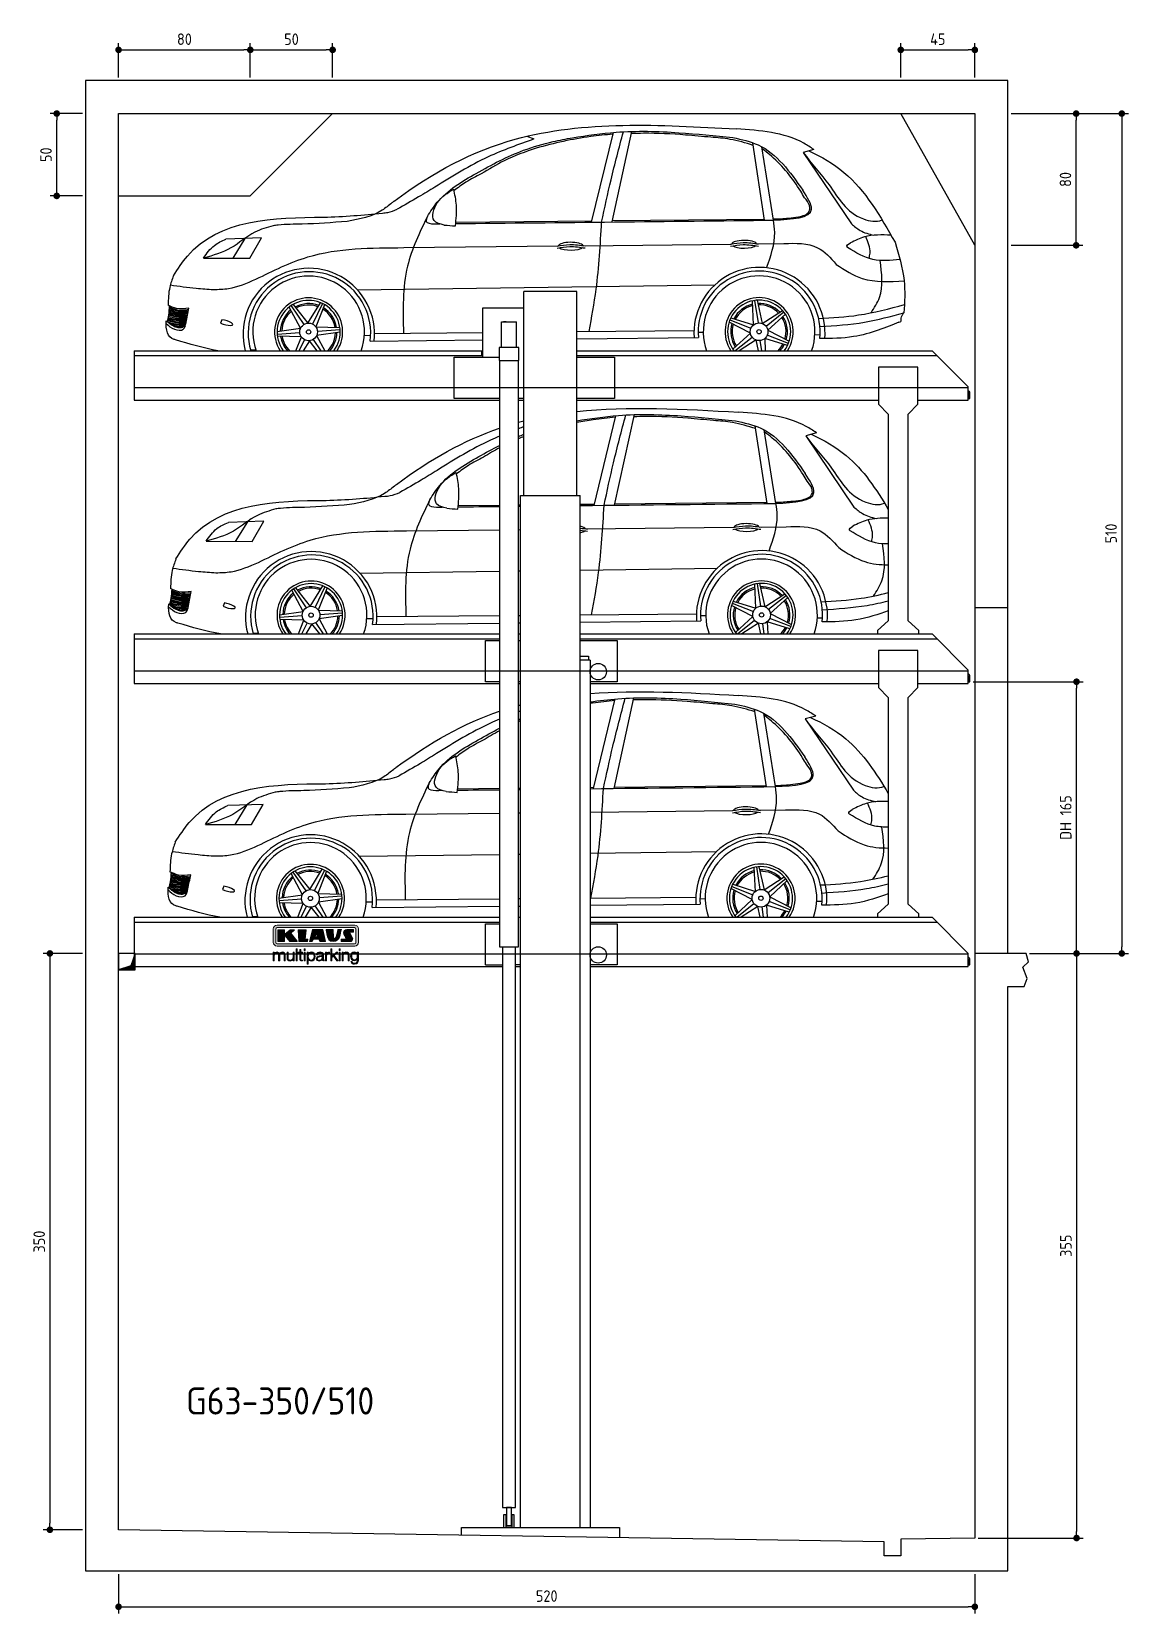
# Model space of a CAD drawing. Header units: millimetres. Extents: x -328 to 6332, y -257 to 9348.
import ezdxf

# ---------------------------------------------------------------- set-up
doc = ezdxf.new("R2010")
doc.units = ezdxf.units.MM
doc.linetypes.add('GEN3', pattern=[6.25, 5, -1.25])
for name, color, linetype in [('3', 6, 'GEN3'), ('4', 3, 'Continuous'), ('5', 3, 'Continuous'), ('breakthrough', 1, 'Continuous'), ('car', 10, 'Continuous'), ('Logo', 7, 'Continuous')]:
    doc.layers.add(name, color=color, linetype=linetype)
doc.styles.get("Standard").update_dxf_attribs({"font": 'ISOCP.SHX'})
doc.dimstyles.new('GEN-ISO$0', dxfattribs={"dimscale": 20, "dimtxt": 3.5, "dimasz": 2, "dimexe": 2, "dimexo": 1, "dimgap": 1.5, "dimtad": 1, "dimdec": 1, "dimlfac": 0.1, "dimdsep": 46, "dimtxsty": 'STANDARD', "dimblk": 'PUNKT', "dimcen": 2, "dimclrd": 256, "dimclre": 256, "dimclrt": 2, "dimadec": 0, "dimazin": 0, "dimtp": 0.1, "dimtm": 0.1, "dimtfac": 0.71, "dimtdec": 1, "dimtmove": 2, "dimatfit": 3, "dimldrblk": 'PUNKT', "dimfxl": 1, "dimtolj": 1, "dimarcsym": 0})

msp = doc.modelspace()

# ---------------------------------------------------------------- texts
msp.add_text('G63-350/510', height=165).set_placement((609.797, 949.932))

# ---------------------------------------------------------------- blocks, each defined once
blk = doc.blocks.new('PUNKT')
at = {"layer": '4', "color": 0, "linetype": 'ByBlock'}
blk.add_line((-0.5, 0), (-1, 0), dxfattribs=at)
at = {"layer": '4', "color": 0, "linetype": 'ByBlock', "const_width": 0.5}
blk.add_lwpolyline([(-0.25, 0, 1), (0.25, 0, 1)], format="xyb", close=True, dxfattribs=at)
blk = doc.blocks.new('*D15')
at = {"layer": '5', "lineweight": -2}
for p, q in [((-20, 3750), (-257.1, 3750)), ((-217.1, 3710), (-217.1, 290)), ((-20, 250), (-257.1, 250))]:
    blk.add_line(p, q, dxfattribs=at)
at = {"layer": 'DEFPOINTS', "color": 0}
for p in [(0, 3750), (-217.1, 250), (0, 250)]:
    blk.add_point(p, dxfattribs=at)
at = {"layer": '5', "lineweight": -2, "xscale": 40, "yscale": 40, "zscale": 40}
for p, rotation in [((-217.1, 3750), 90), ((-217.1, 250), 270)]:
    blk.add_blockref('PUNKT', p, dxfattribs=dict(at, rotation=rotation))
at = {"layer": '5', "color": 2, "insert": (-282.1, 2000), "char_height": 70, "attachment_point": 5, "rotation": 90}
blk.add_mtext('\\A1;350', dxfattribs=at)
blk = doc.blocks.new('*D16')
at = {"layer": '5', "lineweight": -2}
for p, q in [((200, -20), (200, -257.4)), ((5400, -20), (5400, -257.4)), ((240, -217.4), (5360, -217.4))]:
    blk.add_line(p, q, dxfattribs=at)
at = {"layer": 'DEFPOINTS', "color": 0}
for p in [(200, 0), (5400, 0), (5400, -217.4)]:
    blk.add_point(p, dxfattribs=at)
at = {"layer": '5', "lineweight": -2, "xscale": 40, "yscale": 40, "zscale": 40, "rotation": 180}
blk.add_blockref('PUNKT', (200, -217.4), dxfattribs=at)
at = {"layer": '5', "lineweight": -2, "xscale": 40, "yscale": 40, "zscale": 40}
blk.add_blockref('PUNKT', (5400, -217.4), dxfattribs=at)
at = {"layer": '5', "color": 2, "insert": (2800, -152.4), "char_height": 70, "attachment_point": 5}
blk.add_mtext('\\A1;520', dxfattribs=at)
blk = doc.blocks.new('*D17')
at = {"layer": '5', "lineweight": -2}
for p, q in [((5620, 8850), (6332.3, 8850)), ((6292.3, 8810), (6292.3, 3790)), ((5731.2, 3750), (6332.3, 3750))]:
    blk.add_line(p, q, dxfattribs=at)
at = {"layer": 'DEFPOINTS', "color": 0}
for p in [(5600, 8850), (5711.2, 3750), (6292.3, 3750)]:
    blk.add_point(p, dxfattribs=at)
at = {"layer": '5', "lineweight": -2, "xscale": 40, "yscale": 40, "zscale": 40}
for p, rotation in [((6292.3, 8850), 90), ((6292.3, 3750), 270)]:
    blk.add_blockref('PUNKT', p, dxfattribs=dict(at, rotation=rotation))
at = {"layer": '5', "color": 2, "insert": (6227.3, 6300), "char_height": 70, "attachment_point": 5, "rotation": 90}
blk.add_mtext('\\A1;510', dxfattribs=at)
blk = doc.blocks.new('*D18')
at = {"layer": '5', "lineweight": -2}
for p, q in [((5620, 8850), (6055.2, 8850)), ((6015.2, 8090), (6015.2, 8810)), ((5620, 8050), (6055.2, 8050))]:
    blk.add_line(p, q, dxfattribs=at)
at = {"layer": 'DEFPOINTS', "color": 0}
for p in [(5600, 8850), (6015.2, 8850), (5600, 8050)]:
    blk.add_point(p, dxfattribs=at)
at = {"layer": '5', "lineweight": -2, "xscale": 40, "yscale": 40, "zscale": 40}
for p, rotation in [((6015.2, 8850), 90), ((6015.2, 8050), 270)]:
    blk.add_blockref('PUNKT', p, dxfattribs=dict(at, rotation=rotation))
at = {"layer": '5', "color": 2, "insert": (5950.2, 8450), "char_height": 70, "attachment_point": 5, "rotation": 90}
blk.add_mtext('\\A1;80', dxfattribs=at)
blk = doc.blocks.new('*D19')
at = {"layer": '5', "lineweight": -2}
for p, q in [((4950, 9070), (4950, 9276.7)), ((4990, 9236.7), (5360, 9236.7)), ((5400, 9070), (5400, 9276.7))]:
    blk.add_line(p, q, dxfattribs=at)
at = {"layer": 'DEFPOINTS', "color": 0}
for p in [(5400, 9236.7), (4950, 9050), (5400, 9050)]:
    blk.add_point(p, dxfattribs=at)
at = {"layer": '5', "lineweight": -2, "xscale": 40, "yscale": 40, "zscale": 40, "rotation": 180}
blk.add_blockref('PUNKT', (4950, 9236.7), dxfattribs=at)
at = {"layer": '5', "lineweight": -2, "xscale": 40, "yscale": 40, "zscale": 40}
blk.add_blockref('PUNKT', (5400, 9236.7), dxfattribs=at)
at = {"layer": '5', "color": 2, "insert": (5175, 9301.7), "char_height": 70, "attachment_point": 5}
blk.add_mtext('\\A1;45', dxfattribs=at)
blk = doc.blocks.new('*D20')
at = {"layer": '5', "lineweight": -2}
for p, q in [((1000, 9070), (1000, 9276.7)), ((1040, 9236.7), (1460, 9236.7)), ((1500, 9070), (1500, 9276.7))]:
    blk.add_line(p, q, dxfattribs=at)
at = {"layer": 'DEFPOINTS', "color": 0}
for p in [(1500, 9236.7), (1000, 9050), (1500, 9050)]:
    blk.add_point(p, dxfattribs=at)
at = {"layer": '5', "lineweight": -2, "xscale": 40, "yscale": 40, "zscale": 40, "rotation": 180}
blk.add_blockref('PUNKT', (1000, 9236.7), dxfattribs=at)
at = {"layer": '5', "lineweight": -2, "xscale": 40, "yscale": 40, "zscale": 40}
blk.add_blockref('PUNKT', (1500, 9236.7), dxfattribs=at)
at = {"layer": '5', "color": 2, "insert": (1250, 9301.7), "char_height": 70, "attachment_point": 5}
blk.add_mtext('\\A1;50', dxfattribs=at)
blk = doc.blocks.new('*D21')
at = {"layer": '5', "lineweight": -2}
for p, q in [((200, 9070), (200, 9276.7)), ((240, 9236.7), (960, 9236.7)), ((1000, 9070), (1000, 9276.7))]:
    blk.add_line(p, q, dxfattribs=at)
at = {"layer": 'DEFPOINTS', "color": 0}
for p in [(1000, 9236.7), (200, 9050), (1000, 9050)]:
    blk.add_point(p, dxfattribs=at)
at = {"layer": '5', "lineweight": -2, "xscale": 40, "yscale": 40, "zscale": 40, "rotation": 180}
blk.add_blockref('PUNKT', (200, 9236.7), dxfattribs=at)
at = {"layer": '5', "lineweight": -2, "xscale": 40, "yscale": 40, "zscale": 40}
blk.add_blockref('PUNKT', (1000, 9236.7), dxfattribs=at)
at = {"layer": '5', "color": 2, "insert": (600, 9301.7), "char_height": 70, "attachment_point": 5}
blk.add_mtext('\\A1;80', dxfattribs=at)
blk = doc.blocks.new('*D22')
at = {"layer": '5', "lineweight": -2}
for p, q in [((-20, 8850), (-215.7, 8850)), ((-175.7, 8390), (-175.7, 8810)), ((-20, 8350), (-215.7, 8350))]:
    blk.add_line(p, q, dxfattribs=at)
at = {"layer": 'DEFPOINTS', "color": 0}
for p in [(-175.7, 8850), (0, 8850), (0, 8350)]:
    blk.add_point(p, dxfattribs=at)
at = {"layer": '5', "lineweight": -2, "xscale": 40, "yscale": 40, "zscale": 40}
for p, rotation in [((-175.7, 8850), 90), ((-175.7, 8350), 270)]:
    blk.add_blockref('PUNKT', p, dxfattribs=dict(at, rotation=rotation))
at = {"layer": '5', "color": 2, "insert": (-240.7, 8600), "char_height": 70, "attachment_point": 5, "rotation": 90}
blk.add_mtext('\\A1;50', dxfattribs=at)
blk = doc.blocks.new('*D13')
at = {"layer": '5', "lineweight": -2}
for p, q in [((5390, 5400), (6057.6, 5400)), ((6017.6, 3790), (6017.6, 5360)), ((5731.2, 3750), (6057.6, 3750))]:
    blk.add_line(p, q, dxfattribs=at)
at = {"layer": 'DEFPOINTS', "color": 0}
for p in [(5370, 5400), (6017.6, 5400), (5711.2, 3750)]:
    blk.add_point(p, dxfattribs=at)
at = {"layer": '5', "lineweight": -2, "xscale": 40, "yscale": 40, "zscale": 40}
for p, rotation in [((6017.6, 5400), 90), ((6017.6, 3750), 270)]:
    blk.add_blockref('PUNKT', p, dxfattribs=dict(at, rotation=rotation))
at = {"layer": '5', "color": 2, "insert": (5952.1, 4575), "char_height": 70, "attachment_point": 5, "rotation": 90}
blk.add_mtext('DH 165', dxfattribs=at)
blk = doc.blocks.new('*D14')
at = {"layer": '5', "lineweight": -2}
for p, q in [((5731.2, 3750), (6057.8, 3750)), ((6017.8, 3710), (6017.8, 240)), ((5420, 200), (6057.8, 200))]:
    blk.add_line(p, q, dxfattribs=at)
at = {"layer": 'DEFPOINTS', "color": 0}
for p in [(5711.2, 3750), (5400, 200), (6017.8, 200)]:
    blk.add_point(p, dxfattribs=at)
at = {"layer": '5', "lineweight": -2, "xscale": 40, "yscale": 40, "zscale": 40}
for p, rotation in [((6017.8, 3750), 90), ((6017.8, 200), 270)]:
    blk.add_blockref('PUNKT', p, dxfattribs=dict(at, rotation=rotation))
at = {"layer": '5', "color": 2, "insert": (5952.8, 1975), "char_height": 70, "attachment_point": 5, "rotation": 90}
blk.add_mtext('\\A1;355', dxfattribs=at)
blk = doc.blocks.new('KLAUS')
at = {"layer": 'Logo'}
h = blk.add_hatch(color=8, dxfattribs=at)
h.dxf.hatch_style = 2
edge = h.paths.add_edge_path()
edge.add_spline(control_points=[(3.6, 29.1), (2.9, 29.1), (2.3, 28.5), (2.3, 27.8), (2.3, 27.8), (2.3, 16.1), (2.3, 16.1), (2.3, 15.4), (2.9, 14.8), (3.6, 14.8), (3.6, 14.8), (71.2, 14.8), (71.2, 14.8), (71.9, 14.8), (72.5, 15.4), (72.5, 16.1), (72.5, 16.1), (72.5, 27.8), (72.5, 27.8), (72.5, 28.5), (71.9, 29.1), (71.2, 29.1), (71.2, 29.1), (3.6, 29.1), (3.6, 29.1), (3.6, 29.1), (3.6, 29.1), (3.6, 29.1)], knot_values=[0, 0, 0, 0, 1, 1, 1, 2, 2, 2, 3, 3, 3, 4, 4, 4, 5, 5, 5, 6, 6, 6, 7, 7, 7, 8, 8, 8, 9, 9, 9, 9], degree=3, periodic=0)
edge = h.paths.add_edge_path()
edge.add_spline(control_points=[(3.4, 31.2), (3.4, 31.2), (71.5, 31.2), (71.5, 31.2), (73.3, 31.2), (74.7, 29.8), (74.7, 28), (74.7, 28), (74.7, 16.2), (74.7, 16.2), (74.7, 14.4), (73.3, 12.9), (71.5, 12.9), (71.5, 12.9), (3.4, 12.9), (3.4, 12.9), (1.6, 12.9), (0.1, 14.4), (0.1, 16.2), (0.1, 16.2), (0.1, 28), (0.1, 28), (0.1, 29.8), (1.6, 31.2), (3.4, 31.2), (3.4, 31.2), (3.4, 31.2), (3.4, 31.2)], knot_values=[0, 0, 0, 0, 1, 1, 1, 2, 2, 2, 3, 3, 3, 4, 4, 4, 5, 5, 5, 6, 6, 6, 7, 7, 7, 8, 8, 8, 9, 9, 9, 9], degree=3, periodic=0)
h = blk.add_hatch(color=8, dxfattribs=at)
h.dxf.hatch_style = 2
edge = h.paths.add_edge_path()
edge.add_spline(control_points=[(4.5, 27.3), (4.5, 27.3), (9.7, 27.3), (9.7, 27.3), (9.8, 27.3), (10, 27.2), (10, 27.1), (10, 27.1), (10, 23.7), (10, 23.7), (10, 23.7), (9.9, 23.6), (10, 23.6), (10.1, 23.5), (10.2, 23.6), (10.2, 23.6), (10.2, 23.6), (10.5, 23.7), (10.5, 23.7), (10.5, 23.7), (14.9, 27.3), (14.9, 27.3), (14.9, 27.3), (18.4, 27.3), (18.4, 27.3), (18.4, 27.3), (18.5, 27.3), (18.6, 27.2), (18.6, 27), (18.5, 26.9), (18.5, 26.9), (18.5, 26.9), (15.5, 24.1), (15.5, 24.1), (15.5, 24.1), (21.1, 17.1), (21.1, 17.1), (21.1, 17.1), (21.1, 16.9), (21.1, 16.9), (21.1, 16.8), (21, 16.8), (21, 16.8), (21, 16.8), (14.7, 16.8), (14.7, 16.8), (14.7, 16.8), (10.3, 22.2), (10.3, 22.2), (10.3, 22.2), (10.2, 22.2), (10.1, 22.2), (10, 22.2), (10, 22.1), (10, 22.1), (10, 22.1), (10, 17.1), (10, 17.1), (10, 16.9), (9.8, 16.8), (9.7, 16.8), (9.7, 16.8), (4.5, 16.8), (4.5, 16.8), (4.4, 16.8), (4.2, 16.9), (4.2, 17.1), (4.2, 17.1), (4.2, 27.1), (4.2, 27.1), (4.2, 27.2), (4.4, 27.3), (4.5, 27.3), (4.5, 27.3), (4.5, 27.3), (4.5, 27.3)], knot_values=[0, 0, 0, 0, 1, 1, 1, 2, 2, 2, 3, 3, 3, 4, 4, 4, 5, 5, 5, 6, 6, 6, 7, 7, 7, 8, 8, 8, 9, 9, 9, 10, 10, 10, 11, 11, 11, 12, 12, 12, 13, 13, 13, 14, 14, 14, 15, 15, 15, 16, 16, 16, 17, 17, 17, 18, 18, 18, 19, 19, 19, 20, 20, 20, 21, 21, 21, 22, 22, 22, 23, 23, 23, 24, 24, 24, 25, 25, 25, 25], degree=3, periodic=0)
h = blk.add_hatch(color=8, dxfattribs=at)
h.dxf.hatch_style = 2
h.paths.add_polyline_path([(22.4, 17.1), (22, 27.1), (22.2, 27.3), (28.5, 27.3), (28.9, 27), (28, 19.1), (30.3, 19.1), (30.4, 18.9), (30.1, 17), (29.5, 16.8), (22.6, 16.8)])
h = blk.add_hatch(color=8, dxfattribs=at)
h.paths.add_polyline_path([(36.5, 21), (38.9, 21), (37.9, 23.6)])
h.paths.add_polyline_path([(34.5, 27.3), (43.6, 27.3), (45.8, 16.9), (45.6, 16.8), (40.8, 16.8), (39.9, 18.9), (35.4, 18.9), (34.3, 16.8), (31.8, 16.8), (31.7, 17)])
h = blk.add_hatch(color=8, dxfattribs=at)
h.dxf.hatch_style = 2
edge = h.paths.add_edge_path()
edge.add_spline(control_points=[(52.7, 27.3), (52.7, 27.3), (52.9, 20.1), (52.9, 20.1), (53, 19.9), (53.2, 19.8), (53.4, 19.7), (53.9, 19.6), (54.4, 19.6), (54.6, 20), (55.2, 21.3), (56.3, 25.4), (56.6, 27.3), (56.6, 27.3), (59.8, 27.3), (59.8, 27.3), (58.8, 23.9), (58.6, 16.8), (52.6, 16.8), (48.7, 16.7), (48, 19.4), (47.3, 22.2), (46.9, 23.7), (46.5, 27.3), (46.5, 27.3), (46.5, 27.3), (52.7, 27.3), (52.7, 27.3), (52.7, 27.3), (52.7, 27.3), (52.7, 27.3)], knot_values=[0, 0, 0, 0, 1, 1, 1, 2, 2, 2, 3, 3, 3, 4, 4, 4, 5, 5, 5, 6, 6, 6, 7, 7, 7, 8, 8, 8, 9, 9, 9, 10, 10, 10, 10], degree=3, periodic=0)
h = blk.add_hatch(color=8, dxfattribs=at)
h.dxf.hatch_style = 2
edge = h.paths.add_edge_path()
edge.add_spline(control_points=[(64.5, 27.3), (64.5, 27.3), (70.3, 27.3), (70.3, 27.3), (70.3, 26.5), (70.3, 26), (70.3, 25.1), (70.3, 25.1), (67.3, 25.1), (67.3, 25.1), (67.2, 25), (67.2, 25.1), (67.2, 24.9), (67.2, 24.9), (69.7, 20.4), (69.7, 19.6), (69.7, 16.4), (67.2, 16.8), (65.9, 16.8), (65.9, 16.8), (59.6, 16.8), (59.6, 16.8), (59.6, 17.8), (59.6, 18.2), (59.6, 19.1), (59.6, 19.1), (63.8, 19.1), (63.8, 19.1), (63.8, 19.2), (63.8, 19.1), (63.8, 19.3), (63.8, 20.3), (61.6, 23.1), (61.6, 24.6), (61.6, 26.3), (62.8, 27.3), (64.5, 27.3), (64.5, 27.3), (64.5, 27.3), (64.5, 27.3)], knot_values=[0, 0, 0, 0, 1, 1, 1, 2, 2, 2, 3, 3, 3, 4, 4, 4, 5, 5, 5, 6, 6, 6, 7, 7, 7, 8, 8, 8, 9, 9, 9, 10, 10, 10, 11, 11, 11, 12, 12, 12, 13, 13, 13, 13], degree=3, periodic=0)
h = blk.add_hatch(color=30, dxfattribs=at)
h.dxf.hatch_style = 2
edge = h.paths.add_edge_path()
edge.add_spline(control_points=[(0, 0), (0, 0), (0.9, 0), (0.9, 0), (0.9, 0), (0.9, 4.2), (0.9, 4.2), (0.9, 5.8), (1.6, 7), (3.2, 7), (4.3, 7), (4.8, 6.1), (4.8, 5.1), (4.8, 5.1), (4.8, 0), (4.8, 0), (4.8, 0), (5.7, 0), (5.7, 0), (5.7, 0), (5.7, 4.3), (5.7, 4.3), (5.7, 5.7), (6.1, 7), (7.7, 7), (9, 7), (9.5, 6.3), (9.5, 5.1), (9.5, 5.1), (9.5, 0), (9.5, 0), (9.5, 0), (10.4, 0), (10.4, 0), (10.4, 0), (10.4, 5.1), (10.4, 5.1), (10.4, 6.9), (9.6, 7.8), (7.9, 7.8), (6.9, 7.8), (6, 7.3), (5.5, 6.3), (5.3, 7.3), (4.4, 7.8), (3.4, 7.8), (2.2, 7.8), (1.4, 7.2), (0.9, 6.3), (0.9, 6.3), (0.9, 6.3), (0.9, 6.3), (0.9, 6.3), (0.9, 7.6), (0.9, 7.6), (0.9, 7.6), (0, 7.6), (0, 7.6), (0, 7.6), (0, 0), (0, 0), (0, 0), (0, 0), (0, 0)], knot_values=[0, 0, 0, 0, 1, 1, 1, 2, 2, 2, 3, 3, 3, 4, 4, 4, 5, 5, 5, 6, 6, 6, 7, 7, 7, 8, 8, 8, 9, 9, 9, 10, 10, 10, 11, 11, 11, 12, 12, 12, 13, 13, 13, 14, 14, 14, 15, 15, 15, 16, 16, 16, 17, 17, 17, 18, 18, 18, 19, 19, 19, 20, 20, 20, 21, 21, 21, 21], degree=3, periodic=0)
h = blk.add_hatch(color=30, dxfattribs=at)
h.dxf.hatch_style = 2
edge = h.paths.add_edge_path()
edge.add_spline(control_points=[(18.3, 7.6), (18.3, 7.6), (17.4, 7.6), (17.4, 7.6), (17.4, 7.6), (17.4, 3.6), (17.4, 3.6), (17.4, 2), (16.7, 0.6), (15.1, 0.6), (13.7, 0.6), (13.1, 1.3), (13.1, 2.6), (13.1, 2.6), (13.1, 7.6), (13.1, 7.6), (13.1, 7.6), (12.2, 7.6), (12.2, 7.6), (12.2, 7.6), (12.2, 2.6), (12.2, 2.6), (12.2, 0.9), (12.9, -0.2), (14.8, -0.2), (16, -0.2), (17, 0.4), (17.4, 1.4), (17.4, 1.4), (17.5, 1.4), (17.5, 1.4), (17.5, 1.4), (17.5, 0), (17.5, 0), (17.5, 0), (18.3, 0), (18.3, 0), (18.3, 0), (18.3, 7.6), (18.3, 7.6), (18.3, 7.6), (18.3, 7.6), (18.3, 7.6)], knot_values=[0, 0, 0, 0, 1, 1, 1, 2, 2, 2, 3, 3, 3, 4, 4, 4, 5, 5, 5, 6, 6, 6, 7, 7, 7, 8, 8, 8, 9, 9, 9, 10, 10, 10, 11, 11, 11, 12, 12, 12, 13, 13, 13, 14, 14, 14, 14], degree=3, periodic=0)
h = blk.add_hatch(color=30, dxfattribs=at)
h.dxf.hatch_style = 2
h.paths.add_polyline_path([(20.1, 0), (21, 0), (21, 10.5), (20.1, 10.5)])
h = blk.add_hatch(color=30, dxfattribs=at)
h.dxf.hatch_style = 2
edge = h.paths.add_edge_path()
edge.add_spline(control_points=[(24.2, 9.8), (24.2, 9.8), (23.3, 9.8), (23.3, 9.8), (23.3, 9.8), (23.3, 7.6), (23.3, 7.6), (23.3, 7.6), (22, 7.6), (22, 7.6), (22, 7.6), (22, 6.8), (22, 6.8), (22, 6.8), (23.3, 6.8), (23.3, 6.8), (23.3, 6.8), (23.3, 1.6), (23.3, 1.6), (23.3, 0.3), (23.7, -0.1), (24.9, -0.1), (25.2, -0.1), (25.5, -0.1), (25.8, -0.1), (25.8, -0.1), (25.8, 0.7), (25.8, 0.7), (25.5, 0.7), (25.2, 0.7), (25, 0.7), (24.3, 0.7), (24.2, 1.1), (24.2, 1.7), (24.2, 1.7), (24.2, 6.8), (24.2, 6.8), (24.2, 6.8), (25.8, 6.8), (25.8, 6.8), (25.8, 6.8), (25.8, 7.6), (25.8, 7.6), (25.8, 7.6), (24.2, 7.6), (24.2, 7.6), (24.2, 7.6), (24.2, 9.8), (24.2, 9.8), (24.2, 9.8), (24.2, 9.8), (24.2, 9.8)], knot_values=[0, 0, 0, 0, 1, 1, 1, 2, 2, 2, 3, 3, 3, 4, 4, 4, 5, 5, 5, 6, 6, 6, 7, 7, 7, 8, 8, 8, 9, 9, 9, 10, 10, 10, 11, 11, 11, 12, 12, 12, 13, 13, 13, 14, 14, 14, 15, 15, 15, 16, 16, 16, 17, 17, 17, 17], degree=3, periodic=0)
h = blk.add_hatch(color=30, dxfattribs=at)
h.paths.add_polyline_path([(27.1, 0), (28, 0), (28, 7.6), (27.1, 7.6)])
h.paths.add_polyline_path([(27.1, 9), (28, 9), (28, 10.5), (27.1, 10.5)])
h = blk.add_hatch(color=30, dxfattribs=at)
edge = h.paths.add_edge_path()
edge.add_spline(control_points=[(35.8, 3.8), (35.8, 2.2), (35.1, 0.6), (33.4, 0.6), (31.4, 0.6), (30.7, 2.2), (30.7, 3.8), (30.7, 5.5), (31.3, 7), (33.4, 7), (35.1, 7), (35.8, 5.3), (35.8, 3.8), (35.8, 3.8), (35.8, 3.8), (35.8, 3.8)], knot_values=[0, 0, 0, 0, 1, 1, 1, 2, 2, 2, 3, 3, 3, 4, 4, 4, 5, 5, 5, 5], degree=3, periodic=0)
edge = h.paths.add_edge_path()
edge.add_spline(control_points=[(29.8, -2.8), (29.8, -2.8), (30.7, -2.8), (30.7, -2.8), (30.7, -2.8), (30.7, 1.4), (30.7, 1.4), (30.7, 1.4), (30.7, 1.4), (30.7, 1.4), (31.1, 0.4), (32.2, -0.2), (33.4, -0.2), (35.7, -0.2), (36.8, 1.6), (36.8, 3.8), (36.8, 5.9), (35.7, 7.8), (33.4, 7.8), (32.2, 7.8), (31.1, 7.1), (30.7, 6.1), (30.7, 6.1), (30.6, 6.1), (30.6, 6.1), (30.6, 6.1), (30.6, 7.6), (30.6, 7.6), (30.6, 7.6), (29.8, 7.6), (29.8, 7.6), (29.8, 7.6), (29.8, -2.8), (29.8, -2.8), (29.8, -2.8), (29.8, -2.8), (29.8, -2.8)], knot_values=[0, 0, 0, 0, 1, 1, 1, 2, 2, 2, 3, 3, 3, 4, 4, 4, 5, 5, 5, 6, 6, 6, 7, 7, 7, 8, 8, 8, 9, 9, 9, 10, 10, 10, 11, 11, 11, 12, 12, 12, 12], degree=3, periodic=0)
h = blk.add_hatch(color=30, dxfattribs=at)
edge = h.paths.add_edge_path()
edge.add_spline(control_points=[(43, 2.9), (43, 1.4), (41.8, 0.6), (40.4, 0.6), (39.5, 0.6), (38.7, 1.1), (38.7, 2), (38.7, 3.5), (40.7, 3.5), (42.2, 3.8), (42.5, 3.8), (42.9, 3.9), (43, 4.1), (43, 4.1), (43, 4.1), (43, 4.1), (43, 4.1), (43, 2.9), (43, 2.9), (43, 2.9), (43, 2.9), (43, 2.9)], knot_values=[0, 0, 0, 0, 1, 1, 1, 2, 2, 2, 3, 3, 3, 4, 4, 4, 5, 5, 5, 6, 6, 6, 7, 7, 7, 7], degree=3, periodic=0)
edge = h.paths.add_edge_path()
edge.add_spline(control_points=[(39, 5.2), (39.1, 6.5), (39.9, 7), (41.1, 7), (42.1, 7), (43, 6.7), (43, 5.4), (43, 4.6), (42.6, 4.5), (41.8, 4.4), (39.9, 4.2), (37.8, 4.1), (37.8, 2), (37.8, 0.5), (38.9, -0.2), (40.3, -0.2), (41.8, -0.2), (42.4, 0.3), (43.1, 1.3), (43.1, 1.3), (43.1, 1.3), (43.1, 1.3), (43.1, 0.5), (43.2, 0), (44.2, 0), (44.4, 0), (44.6, 0), (44.8, 0.1), (44.8, 0.1), (44.8, 0.8), (44.8, 0.8), (44.7, 0.8), (44.6, 0.8), (44.5, 0.8), (44.1, 0.8), (44, 1), (44, 1.3), (44, 1.3), (44, 5.3), (44, 5.3), (44, 7.4), (42.5, 7.8), (41.2, 7.8), (39.4, 7.8), (38.2, 7), (38.1, 5.2), (38.1, 5.2), (39, 5.2), (39, 5.2), (39, 5.2), (39, 5.2), (39, 5.2)], knot_values=[0, 0, 0, 0, 1, 1, 1, 2, 2, 2, 3, 3, 3, 4, 4, 4, 5, 5, 5, 6, 6, 6, 7, 7, 7, 8, 8, 8, 9, 9, 9, 10, 10, 10, 11, 11, 11, 12, 12, 12, 13, 13, 13, 14, 14, 14, 15, 15, 15, 16, 16, 16, 17, 17, 17, 17], degree=3, periodic=0)
h = blk.add_hatch(color=30, dxfattribs=at)
h.dxf.hatch_style = 2
edge = h.paths.add_edge_path()
edge.add_spline(control_points=[(45.8, 0), (45.8, 0), (46.7, 0), (46.7, 0), (46.7, 0), (46.7, 4), (46.7, 4), (46.7, 5.6), (47.9, 6.8), (49.5, 6.7), (49.5, 6.7), (49.5, 7.7), (49.5, 7.7), (48.2, 7.7), (47.1, 7), (46.7, 5.8), (46.7, 5.8), (46.6, 5.8), (46.6, 5.8), (46.6, 5.8), (46.6, 7.6), (46.6, 7.6), (46.6, 7.6), (45.8, 7.6), (45.8, 7.6), (45.8, 7.6), (45.8, 0), (45.8, 0), (45.8, 0), (45.8, 0), (45.8, 0)], knot_values=[0, 0, 0, 0, 1, 1, 1, 2, 2, 2, 3, 3, 3, 4, 4, 4, 5, 5, 5, 6, 6, 6, 7, 7, 7, 8, 8, 8, 9, 9, 9, 10, 10, 10, 10], degree=3, periodic=0)
h = blk.add_hatch(color=30, dxfattribs=at)
h.dxf.hatch_style = 2
h.paths.add_polyline_path([(50.4, 0), (51.3, 0), (51.3, 2.9), (52.8, 4.1), (55.8, 0), (57, 0), (53.5, 4.8), (56.7, 7.6), (55.5, 7.6), (51.3, 3.9), (51.3, 10.5), (50.4, 10.5)])
h = blk.add_hatch(color=30, dxfattribs=at)
h.paths.add_polyline_path([(57.7, 0), (58.7, 0), (58.7, 7.6), (57.7, 7.6)])
h.paths.add_polyline_path([(57.7, 9), (58.7, 9), (58.7, 10.5), (57.7, 10.5)])
h = blk.add_hatch(color=30, dxfattribs=at)
h.dxf.hatch_style = 2
edge = h.paths.add_edge_path()
edge.add_spline(control_points=[(60.4, 0), (60.4, 0), (61.3, 0), (61.3, 0), (61.3, 0), (61.3, 4.4), (61.3, 4.4), (61.4, 5.9), (62.2, 7), (63.7, 7), (65.2, 7), (65.6, 6), (65.6, 4.7), (65.6, 4.7), (65.6, 0), (65.6, 0), (65.6, 0), (66.5, 0), (66.5, 0), (66.5, 0), (66.5, 4.9), (66.5, 4.9), (66.5, 6.7), (65.9, 7.8), (63.8, 7.8), (62.7, 7.8), (61.7, 7.2), (61.4, 6.3), (61.4, 6.3), (61.3, 6.3), (61.3, 6.3), (61.3, 6.3), (61.3, 7.6), (61.3, 7.6), (61.3, 7.6), (60.4, 7.6), (60.4, 7.6), (60.4, 7.6), (60.4, 0), (60.4, 0), (60.4, 0), (60.4, 0), (60.4, 0)], knot_values=[0, 0, 0, 0, 1, 1, 1, 2, 2, 2, 3, 3, 3, 4, 4, 4, 5, 5, 5, 6, 6, 6, 7, 7, 7, 8, 8, 8, 9, 9, 9, 10, 10, 10, 11, 11, 11, 12, 12, 12, 13, 13, 13, 14, 14, 14, 14], degree=3, periodic=0)
h = blk.add_hatch(color=30, dxfattribs=at)
edge = h.paths.add_edge_path()
edge.add_spline(control_points=[(71.3, 0.9), (69.6, 0.9), (68.8, 2.3), (68.8, 3.9), (68.8, 5.4), (69.6, 7), (71.3, 7), (73.1, 7), (73.7, 5.3), (73.7, 3.9), (73.7, 2.3), (72.9, 0.9), (71.3, 0.9), (71.3, 0.9), (71.3, 0.9), (71.3, 0.9)], knot_values=[0, 0, 0, 0, 1, 1, 1, 2, 2, 2, 3, 3, 3, 4, 4, 4, 5, 5, 5, 5], degree=3, periodic=0)
edge = h.paths.add_edge_path()
edge.add_spline(control_points=[(74.7, 7.6), (74.7, 7.6), (73.7, 7.6), (73.7, 7.6), (73.7, 7.6), (73.7, 6.3), (73.7, 6.3), (73.7, 6.3), (73.7, 6.3), (73.7, 6.3), (73.4, 7.1), (72.4, 7.8), (71.3, 7.8), (69.1, 7.8), (67.9, 6), (67.9, 4), (67.9, 1.8), (68.9, 0.1), (71.3, 0.1), (72.4, 0.1), (73.3, 0.7), (73.7, 1.6), (73.7, 1.6), (73.7, 1.6), (73.7, 1.6), (73.7, 1.6), (73.7, 0.6), (73.7, 0.6), (73.7, -1.2), (73, -2.2), (71.3, -2.2), (70.3, -2.2), (69.3, -1.8), (69.1, -0.7), (69.1, -0.7), (68.2, -0.7), (68.2, -0.7), (68.3, -2.3), (69.8, -3), (71.3, -3), (73.8, -3), (74.7, -1.6), (74.7, 0.6), (74.7, 0.6), (74.7, 7.6), (74.7, 7.6), (74.7, 7.6), (74.7, 7.6), (74.7, 7.6)], knot_values=[0, 0, 0, 0, 1, 1, 1, 2, 2, 2, 3, 3, 3, 4, 4, 4, 5, 5, 5, 6, 6, 6, 7, 7, 7, 8, 8, 8, 9, 9, 9, 10, 10, 10, 11, 11, 11, 12, 12, 12, 13, 13, 13, 14, 14, 14, 15, 15, 15, 16, 16, 16, 16], degree=3, periodic=0)
at = {"layer": 'Logo', "lineweight": 0}
for points in [[(22.4, 17.1), (22, 27.1), (22.2, 27.3), (28.5, 27.3), (28.9, 27), (28, 19.1), (30.3, 19.1), (30.4, 18.9), (30.1, 17), (29.5, 16.8), (22.6, 16.8), (22.4, 17.1), (22.4, 17.1)], [(34.5, 27.3), (43.6, 27.3), (45.8, 16.9), (45.6, 16.8), (40.8, 16.8), (39.9, 18.9), (35.4, 18.9), (34.3, 16.8), (31.8, 16.8), (31.7, 17), (34.5, 27.3), (34.5, 27.3)], [(36.5, 21), (38.9, 21), (37.9, 23.6), (36.5, 21), (36.5, 21)], [(20.1, 0), (21, 0), (21, 10.5), (20.1, 10.5), (20.1, 0), (20.1, 0)], [(27.1, 9), (28, 9), (28, 10.5), (27.1, 10.5), (27.1, 9), (27.1, 9)], [(27.1, 0), (28, 0), (28, 7.6), (27.1, 7.6), (27.1, 0), (27.1, 0)], [(50.4, 0), (51.3, 0), (51.3, 2.9), (52.8, 4.1), (55.8, 0), (57, 0), (53.5, 4.8), (56.7, 7.6), (55.5, 7.6), (51.3, 3.9), (51.3, 10.5), (50.4, 10.5), (50.4, 0), (50.4, 0)], [(57.7, 9), (58.7, 9), (58.7, 10.5), (57.7, 10.5), (57.7, 9), (57.7, 9)], [(57.7, 0), (58.7, 0), (58.7, 7.6), (57.7, 7.6), (57.7, 0), (57.7, 0)]]:
    blk.add_lwpolyline(points, dxfattribs=at)
for points, knots in [([(3.4, 31.2), (3.4, 31.2), (71.5, 31.2), (71.5, 31.2), (73.3, 31.2), (74.7, 29.8), (74.7, 28), (74.7, 28), (74.7, 16.2), (74.7, 16.2), (74.7, 14.4), (73.3, 12.9), (71.5, 12.9), (71.5, 12.9), (3.4, 12.9), (3.4, 12.9), (1.6, 12.9), (0.1, 14.4), (0.1, 16.2), (0.1, 16.2), (0.1, 28), (0.1, 28), (0.1, 29.8), (1.6, 31.2), (3.4, 31.2), (3.4, 31.2), (3.4, 31.2), (3.4, 31.2)], [0, 0, 0, 0, 1, 1, 1, 2, 2, 2, 3, 3, 3, 4, 4, 4, 5, 5, 5, 6, 6, 6, 7, 7, 7, 8, 8, 8, 9, 9, 9, 9]), ([(3.6, 29.1), (2.9, 29.1), (2.3, 28.5), (2.3, 27.8), (2.3, 27.8), (2.3, 16.1), (2.3, 16.1), (2.3, 15.4), (2.9, 14.8), (3.6, 14.8), (3.6, 14.8), (71.2, 14.8), (71.2, 14.8), (71.9, 14.8), (72.5, 15.4), (72.5, 16.1), (72.5, 16.1), (72.5, 27.8), (72.5, 27.8), (72.5, 28.5), (71.9, 29.1), (71.2, 29.1), (71.2, 29.1), (3.6, 29.1), (3.6, 29.1), (3.6, 29.1), (3.6, 29.1), (3.6, 29.1)], [0, 0, 0, 0, 1, 1, 1, 2, 2, 2, 3, 3, 3, 4, 4, 4, 5, 5, 5, 6, 6, 6, 7, 7, 7, 8, 8, 8, 9, 9, 9, 9]), ([(4.5, 27.3), (4.5, 27.3), (9.7, 27.3), (9.7, 27.3), (9.8, 27.3), (10, 27.2), (10, 27.1), (10, 27.1), (10, 23.7), (10, 23.7), (10, 23.7), (9.9, 23.6), (10, 23.6), (10.1, 23.5), (10.2, 23.6), (10.2, 23.6), (10.2, 23.6), (10.5, 23.7), (10.5, 23.7), (10.5, 23.7), (14.9, 27.3), (14.9, 27.3), (14.9, 27.3), (18.4, 27.3), (18.4, 27.3), (18.4, 27.3), (18.5, 27.3), (18.6, 27.2), (18.6, 27), (18.5, 26.9), (18.5, 26.9), (18.5, 26.9), (15.5, 24.1), (15.5, 24.1), (15.5, 24.1), (21.1, 17.1), (21.1, 17.1), (21.1, 17.1), (21.1, 16.9), (21.1, 16.9), (21.1, 16.8), (21, 16.8), (21, 16.8), (21, 16.8), (14.7, 16.8), (14.7, 16.8), (14.7, 16.8), (10.3, 22.2), (10.3, 22.2), (10.3, 22.2), (10.2, 22.2), (10.1, 22.2), (10, 22.2), (10, 22.1), (10, 22.1), (10, 22.1), (10, 17.1), (10, 17.1), (10, 16.9), (9.8, 16.8), (9.7, 16.8), (9.7, 16.8), (4.5, 16.8), (4.5, 16.8), (4.4, 16.8), (4.2, 16.9), (4.2, 17.1), (4.2, 17.1), (4.2, 27.1), (4.2, 27.1), (4.2, 27.2), (4.4, 27.3), (4.5, 27.3), (4.5, 27.3), (4.5, 27.3), (4.5, 27.3)], [0, 0, 0, 0, 1, 1, 1, 2, 2, 2, 3, 3, 3, 4, 4, 4, 5, 5, 5, 6, 6, 6, 7, 7, 7, 8, 8, 8, 9, 9, 9, 10, 10, 10, 11, 11, 11, 12, 12, 12, 13, 13, 13, 14, 14, 14, 15, 15, 15, 16, 16, 16, 17, 17, 17, 18, 18, 18, 19, 19, 19, 20, 20, 20, 21, 21, 21, 22, 22, 22, 23, 23, 23, 24, 24, 24, 25, 25, 25, 25]), ([(52.7, 27.3), (52.7, 27.3), (52.9, 20.1), (52.9, 20.1), (53, 19.9), (53.2, 19.8), (53.4, 19.7), (53.9, 19.6), (54.4, 19.6), (54.6, 20), (55.2, 21.3), (56.3, 25.4), (56.6, 27.3), (56.6, 27.3), (59.8, 27.3), (59.8, 27.3), (58.8, 23.9), (58.6, 16.8), (52.6, 16.8), (48.7, 16.7), (48, 19.4), (47.3, 22.2), (46.9, 23.7), (46.5, 27.3), (46.5, 27.3), (46.5, 27.3), (52.7, 27.3), (52.7, 27.3), (52.7, 27.3), (52.7, 27.3), (52.7, 27.3)], [0, 0, 0, 0, 1, 1, 1, 2, 2, 2, 3, 3, 3, 4, 4, 4, 5, 5, 5, 6, 6, 6, 7, 7, 7, 8, 8, 8, 9, 9, 9, 10, 10, 10, 10]), ([(64.5, 27.3), (64.5, 27.3), (70.3, 27.3), (70.3, 27.3), (70.3, 26.5), (70.3, 26), (70.3, 25.1), (70.3, 25.1), (67.3, 25.1), (67.3, 25.1), (67.2, 25), (67.2, 25.1), (67.2, 24.9), (67.2, 24.9), (69.7, 20.4), (69.7, 19.6), (69.7, 16.4), (67.2, 16.8), (65.9, 16.8), (65.9, 16.8), (59.6, 16.8), (59.6, 16.8), (59.6, 17.8), (59.6, 18.2), (59.6, 19.1), (59.6, 19.1), (63.8, 19.1), (63.8, 19.1), (63.8, 19.2), (63.8, 19.1), (63.8, 19.3), (63.8, 20.3), (61.6, 23.1), (61.6, 24.6), (61.6, 26.3), (62.8, 27.3), (64.5, 27.3), (64.5, 27.3), (64.5, 27.3), (64.5, 27.3)], [0, 0, 0, 0, 1, 1, 1, 2, 2, 2, 3, 3, 3, 4, 4, 4, 5, 5, 5, 6, 6, 6, 7, 7, 7, 8, 8, 8, 9, 9, 9, 10, 10, 10, 11, 11, 11, 12, 12, 12, 13, 13, 13, 13]), ([(0, 0), (0, 0), (0.9, 0), (0.9, 0), (0.9, 0), (0.9, 4.2), (0.9, 4.2), (0.9, 5.8), (1.6, 7), (3.2, 7), (4.3, 7), (4.8, 6.1), (4.8, 5.1), (4.8, 5.1), (4.8, 0), (4.8, 0), (4.8, 0), (5.7, 0), (5.7, 0), (5.7, 0), (5.7, 4.3), (5.7, 4.3), (5.7, 5.7), (6.1, 7), (7.7, 7), (9, 7), (9.5, 6.3), (9.5, 5.1), (9.5, 5.1), (9.5, 0), (9.5, 0), (9.5, 0), (10.4, 0), (10.4, 0), (10.4, 0), (10.4, 5.1), (10.4, 5.1), (10.4, 6.9), (9.6, 7.8), (7.9, 7.8), (6.9, 7.8), (6, 7.3), (5.5, 6.3), (5.3, 7.3), (4.4, 7.8), (3.4, 7.8), (2.2, 7.8), (1.4, 7.2), (0.9, 6.3), (0.9, 6.3), (0.9, 6.3), (0.9, 6.3), (0.9, 6.3), (0.9, 7.6), (0.9, 7.6), (0.9, 7.6), (0, 7.6), (0, 7.6), (0, 7.6), (0, 0), (0, 0), (0, 0), (0, 0), (0, 0)], [0, 0, 0, 0, 1, 1, 1, 2, 2, 2, 3, 3, 3, 4, 4, 4, 5, 5, 5, 6, 6, 6, 7, 7, 7, 8, 8, 8, 9, 9, 9, 10, 10, 10, 11, 11, 11, 12, 12, 12, 13, 13, 13, 14, 14, 14, 15, 15, 15, 16, 16, 16, 17, 17, 17, 18, 18, 18, 19, 19, 19, 20, 20, 20, 21, 21, 21, 21]), ([(18.3, 7.6), (18.3, 7.6), (17.4, 7.6), (17.4, 7.6), (17.4, 7.6), (17.4, 3.6), (17.4, 3.6), (17.4, 2), (16.7, 0.6), (15.1, 0.6), (13.7, 0.6), (13.1, 1.3), (13.1, 2.6), (13.1, 2.6), (13.1, 7.6), (13.1, 7.6), (13.1, 7.6), (12.2, 7.6), (12.2, 7.6), (12.2, 7.6), (12.2, 2.6), (12.2, 2.6), (12.2, 0.9), (12.9, -0.2), (14.8, -0.2), (16, -0.2), (17, 0.4), (17.4, 1.4), (17.4, 1.4), (17.5, 1.4), (17.5, 1.4), (17.5, 1.4), (17.5, 0), (17.5, 0), (17.5, 0), (18.3, 0), (18.3, 0), (18.3, 0), (18.3, 7.6), (18.3, 7.6), (18.3, 7.6), (18.3, 7.6), (18.3, 7.6)], [0, 0, 0, 0, 1, 1, 1, 2, 2, 2, 3, 3, 3, 4, 4, 4, 5, 5, 5, 6, 6, 6, 7, 7, 7, 8, 8, 8, 9, 9, 9, 10, 10, 10, 11, 11, 11, 12, 12, 12, 13, 13, 13, 14, 14, 14, 14]), ([(24.2, 9.8), (24.2, 9.8), (23.3, 9.8), (23.3, 9.8), (23.3, 9.8), (23.3, 7.6), (23.3, 7.6), (23.3, 7.6), (22, 7.6), (22, 7.6), (22, 7.6), (22, 6.8), (22, 6.8), (22, 6.8), (23.3, 6.8), (23.3, 6.8), (23.3, 6.8), (23.3, 1.6), (23.3, 1.6), (23.3, 0.3), (23.7, -0.1), (24.9, -0.1), (25.2, -0.1), (25.5, -0.1), (25.8, -0.1), (25.8, -0.1), (25.8, 0.7), (25.8, 0.7), (25.5, 0.7), (25.2, 0.7), (25, 0.7), (24.3, 0.7), (24.2, 1.1), (24.2, 1.7), (24.2, 1.7), (24.2, 6.8), (24.2, 6.8), (24.2, 6.8), (25.8, 6.8), (25.8, 6.8), (25.8, 6.8), (25.8, 7.6), (25.8, 7.6), (25.8, 7.6), (24.2, 7.6), (24.2, 7.6), (24.2, 7.6), (24.2, 9.8), (24.2, 9.8), (24.2, 9.8), (24.2, 9.8), (24.2, 9.8)], [0, 0, 0, 0, 1, 1, 1, 2, 2, 2, 3, 3, 3, 4, 4, 4, 5, 5, 5, 6, 6, 6, 7, 7, 7, 8, 8, 8, 9, 9, 9, 10, 10, 10, 11, 11, 11, 12, 12, 12, 13, 13, 13, 14, 14, 14, 15, 15, 15, 16, 16, 16, 17, 17, 17, 17]), ([(29.8, -2.8), (29.8, -2.8), (30.7, -2.8), (30.7, -2.8), (30.7, -2.8), (30.7, 1.4), (30.7, 1.4), (30.7, 1.4), (30.7, 1.4), (30.7, 1.4), (31.1, 0.4), (32.2, -0.2), (33.4, -0.2), (35.7, -0.2), (36.8, 1.6), (36.8, 3.8), (36.8, 5.9), (35.7, 7.8), (33.4, 7.8), (32.2, 7.8), (31.1, 7.1), (30.7, 6.1), (30.7, 6.1), (30.6, 6.1), (30.6, 6.1), (30.6, 6.1), (30.6, 7.6), (30.6, 7.6), (30.6, 7.6), (29.8, 7.6), (29.8, 7.6), (29.8, 7.6), (29.8, -2.8), (29.8, -2.8), (29.8, -2.8), (29.8, -2.8), (29.8, -2.8)], [0, 0, 0, 0, 1, 1, 1, 2, 2, 2, 3, 3, 3, 4, 4, 4, 5, 5, 5, 6, 6, 6, 7, 7, 7, 8, 8, 8, 9, 9, 9, 10, 10, 10, 11, 11, 11, 12, 12, 12, 12]), ([(35.8, 3.8), (35.8, 2.2), (35.1, 0.6), (33.4, 0.6), (31.4, 0.6), (30.7, 2.2), (30.7, 3.8), (30.7, 5.5), (31.3, 7), (33.4, 7), (35.1, 7), (35.8, 5.3), (35.8, 3.8), (35.8, 3.8), (35.8, 3.8), (35.8, 3.8)], [0, 0, 0, 0, 1, 1, 1, 2, 2, 2, 3, 3, 3, 4, 4, 4, 5, 5, 5, 5]), ([(39, 5.2), (39.1, 6.5), (39.9, 7), (41.1, 7), (42.1, 7), (43, 6.7), (43, 5.4), (43, 4.6), (42.6, 4.5), (41.8, 4.4), (39.9, 4.2), (37.8, 4.1), (37.8, 2), (37.8, 0.5), (38.9, -0.2), (40.3, -0.2), (41.8, -0.2), (42.4, 0.3), (43.1, 1.3), (43.1, 1.3), (43.1, 1.3), (43.1, 1.3), (43.1, 0.5), (43.2, 0), (44.2, 0), (44.4, 0), (44.6, 0), (44.8, 0.1), (44.8, 0.1), (44.8, 0.8), (44.8, 0.8), (44.7, 0.8), (44.6, 0.8), (44.5, 0.8), (44.1, 0.8), (44, 1), (44, 1.3), (44, 1.3), (44, 5.3), (44, 5.3), (44, 7.4), (42.5, 7.8), (41.2, 7.8), (39.4, 7.8), (38.2, 7), (38.1, 5.2), (38.1, 5.2), (39, 5.2), (39, 5.2), (39, 5.2), (39, 5.2), (39, 5.2)], [0, 0, 0, 0, 1, 1, 1, 2, 2, 2, 3, 3, 3, 4, 4, 4, 5, 5, 5, 6, 6, 6, 7, 7, 7, 8, 8, 8, 9, 9, 9, 10, 10, 10, 11, 11, 11, 12, 12, 12, 13, 13, 13, 14, 14, 14, 15, 15, 15, 16, 16, 16, 17, 17, 17, 17]), ([(43, 2.9), (43, 1.4), (41.8, 0.6), (40.4, 0.6), (39.5, 0.6), (38.7, 1.1), (38.7, 2), (38.7, 3.5), (40.7, 3.5), (42.2, 3.8), (42.5, 3.8), (42.9, 3.9), (43, 4.1), (43, 4.1), (43, 4.1), (43, 4.1), (43, 4.1), (43, 2.9), (43, 2.9), (43, 2.9), (43, 2.9), (43, 2.9)], [0, 0, 0, 0, 1, 1, 1, 2, 2, 2, 3, 3, 3, 4, 4, 4, 5, 5, 5, 6, 6, 6, 7, 7, 7, 7]), ([(45.8, 0), (45.8, 0), (46.7, 0), (46.7, 0), (46.7, 0), (46.7, 4), (46.7, 4), (46.7, 5.6), (47.9, 6.8), (49.5, 6.7), (49.5, 6.7), (49.5, 7.7), (49.5, 7.7), (48.2, 7.7), (47.1, 7), (46.7, 5.8), (46.7, 5.8), (46.6, 5.8), (46.6, 5.8), (46.6, 5.8), (46.6, 7.6), (46.6, 7.6), (46.6, 7.6), (45.8, 7.6), (45.8, 7.6), (45.8, 7.6), (45.8, 0), (45.8, 0), (45.8, 0), (45.8, 0), (45.8, 0)], [0, 0, 0, 0, 1, 1, 1, 2, 2, 2, 3, 3, 3, 4, 4, 4, 5, 5, 5, 6, 6, 6, 7, 7, 7, 8, 8, 8, 9, 9, 9, 10, 10, 10, 10]), ([(60.4, 0), (60.4, 0), (61.3, 0), (61.3, 0), (61.3, 0), (61.3, 4.4), (61.3, 4.4), (61.4, 5.9), (62.2, 7), (63.7, 7), (65.2, 7), (65.6, 6), (65.6, 4.7), (65.6, 4.7), (65.6, 0), (65.6, 0), (65.6, 0), (66.5, 0), (66.5, 0), (66.5, 0), (66.5, 4.9), (66.5, 4.9), (66.5, 6.7), (65.9, 7.8), (63.8, 7.8), (62.7, 7.8), (61.7, 7.2), (61.4, 6.3), (61.4, 6.3), (61.3, 6.3), (61.3, 6.3), (61.3, 6.3), (61.3, 7.6), (61.3, 7.6), (61.3, 7.6), (60.4, 7.6), (60.4, 7.6), (60.4, 7.6), (60.4, 0), (60.4, 0), (60.4, 0), (60.4, 0), (60.4, 0)], [0, 0, 0, 0, 1, 1, 1, 2, 2, 2, 3, 3, 3, 4, 4, 4, 5, 5, 5, 6, 6, 6, 7, 7, 7, 8, 8, 8, 9, 9, 9, 10, 10, 10, 11, 11, 11, 12, 12, 12, 13, 13, 13, 14, 14, 14, 14]), ([(74.7, 7.6), (74.7, 7.6), (73.7, 7.6), (73.7, 7.6), (73.7, 7.6), (73.7, 6.3), (73.7, 6.3), (73.7, 6.3), (73.7, 6.3), (73.7, 6.3), (73.4, 7.1), (72.4, 7.8), (71.3, 7.8), (69.1, 7.8), (67.9, 6), (67.9, 4), (67.9, 1.8), (68.9, 0.1), (71.3, 0.1), (72.4, 0.1), (73.3, 0.7), (73.7, 1.6), (73.7, 1.6), (73.7, 1.6), (73.7, 1.6), (73.7, 1.6), (73.7, 0.6), (73.7, 0.6), (73.7, -1.2), (73, -2.2), (71.3, -2.2), (70.3, -2.2), (69.3, -1.8), (69.1, -0.7), (69.1, -0.7), (68.2, -0.7), (68.2, -0.7), (68.3, -2.3), (69.8, -3), (71.3, -3), (73.8, -3), (74.7, -1.6), (74.7, 0.6), (74.7, 0.6), (74.7, 7.6), (74.7, 7.6), (74.7, 7.6), (74.7, 7.6), (74.7, 7.6)], [0, 0, 0, 0, 1, 1, 1, 2, 2, 2, 3, 3, 3, 4, 4, 4, 5, 5, 5, 6, 6, 6, 7, 7, 7, 8, 8, 8, 9, 9, 9, 10, 10, 10, 11, 11, 11, 12, 12, 12, 13, 13, 13, 14, 14, 14, 15, 15, 15, 16, 16, 16, 16]), ([(71.3, 0.9), (69.6, 0.9), (68.8, 2.3), (68.8, 3.9), (68.8, 5.4), (69.6, 7), (71.3, 7), (73.1, 7), (73.7, 5.3), (73.7, 3.9), (73.7, 2.3), (72.9, 0.9), (71.3, 0.9), (71.3, 0.9), (71.3, 0.9), (71.3, 0.9)], [0, 0, 0, 0, 1, 1, 1, 2, 2, 2, 3, 3, 3, 4, 4, 4, 5, 5, 5, 5])]:
    blk.add_open_spline(points, degree=3, knots=knots, dxfattribs=at)

# ---------------------------------------------------------------- dimensions: what is measured, and where the dimension line sits
at = {"layer": '5'}
for base, p1, p2, picture, middle in [((1000, 9236.653), (200, 9050), (1000, 9050), '*D21', (600, 9301.653)), ((1500, 9236.653), (1000, 9050), (1500, 9050), '*D20', (1250, 9301.653)), ((5400, 9236.653), (4950, 9050), (5400, 9050), '*D19', (5175, 9301.653)), ((5400, -217.402), (200, 0), (5400, 0), '*D16', (2800, -152.395))]:
    dim = msp.add_linear_dim(base=base, p1=p1, p2=p2, dimstyle='GEN-ISO$0', override={"dimlfac": 0.1}, dxfattribs=at)
    dim.commit()
    dim.dimension.update_dxf_attribs({"geometry": picture, "text_midpoint": middle})
for base, p1, p2, override, picture, middle in [((-175.682, 8850), (0, 8350), (0, 8850), {"dimlfac": 0.1}, '*D22', (-240.682, 8600)), ((6292.315, 3750), (5600, 8850), (5711.245, 3750), {"dimlfac": 0.1}, '*D17', (6227.315, 6300)), ((6015.182, 8850), (5600, 8050), (5600, 8850), {"dimlfac": 0.1}, '*D18', (5950.182, 8450)), ((-217.099, 250), (0, 3750), (0, 250), {"dimlfac": 0.1}, '*D15', (-282.099, 2000)), ((6017.773, 200), (5711.245, 3750), (5400, 200), {"dimdec": 2, "dimtdec": 0}, '*D14', (5952.773, 1975))]:
    dim = msp.add_linear_dim(base=base, p1=p1, p2=p2, angle=90, dimstyle='GEN-ISO$0', override=override, dxfattribs=at)
    dim.commit()
    dim.dimension.update_dxf_attribs({"geometry": picture, "text_midpoint": middle})
dim = msp.add_linear_dim(base=(6017.564, 5400), p1=(5711.245, 3750), p2=(5370, 5400), angle=90, text='DH <>', dimstyle='GEN-ISO$0', override={"dimscale": 20, "dimlfac": 0.1, "dimtolj": 0}, dxfattribs=at)
dim.commit()
dim.dimension.update_dxf_attribs({"geometry": '*D13', "text_midpoint": (5952.077, 4575)})

# ---------------------------------------------------------------- linework, layer by layer
for p, q in [((1000, 8350), (1500, 8850)), ((5400, 8050), (4950, 8850)), ((200, 8350), (1000, 8350)), ((2982, 7770), (2662, 7770)), ((2412, 7670), (2662, 7670)), ((2412, 7370), (2412, 7670)), ((2526, 7585.448), (2616, 7585.448)), ((2526, 7430), (2526, 7585.448)), ((2553.503, 7585.448), (2538.503, 7585.448)), ((2616, 7430), (2616, 7585.448)), ((295, 7410), (2412, 7410)), ((295, 7410), (295, 7110)), ((2406, 7380), (2406, 7410)), ((2631, 7430), (2511, 7430)), ((2511, 7430), (2511, 7351)), ((2631, 7351), (2631, 7430)), ((2982, 7410), (5140, 7410)), ((5360, 7190), (5140, 7410)), ((2237.5, 7120), (2237.5, 7370)), ((2237.5, 7370), (2511, 7370)), ((2511, 7351), (2512, 7350)), ((2512, 7350), (2630, 7350)), ((2513.5, 7350), (2513.5, 3790)), ((2628.5, 3790), (2628.5, 7350)), ((2630, 7350), (2631, 7351)), ((2982, 7370), (3212.5, 7370)), ((3212.5, 7370), (3212.5, 7120)), ((4814.5, 7310), (4814.5, 7085)), ((5054.5, 7310), (4814.5, 7310)), ((5054.5, 7085), (5054.5, 7310)), ((295, 7110), (2513.5, 7110)), ((2513.5, 7120), (2237.5, 7120)), ((2662, 7120), (2628.5, 7120)), ((2628.5, 7110), (2662, 7110)), ((3212.5, 7120), (2982, 7120)), ((2982, 7110), (4814.5, 7110)), ((5054.5, 7110), (5360, 7110)), ((5360, 7110), (5360, 7190)), ((5360, 7157.727), (5360, 7150)), ((4874.5, 7025), (4814.5, 7085)), ((4874.5, 7025), (4874.5, 6303.134)), ((5054.5, 7085), (4994.5, 7025)), ((4994.5, 6311.273), (4994.5, 7025)), ((2641, 265), (2641, 6530)), ((2641, 6530), (3003.019, 6530)), ((3003, 265), (3003, 6530)), ((4874.5, 6303.134), (4874.5, 5770)), ((4994.5, 5770), (4994.5, 6311.273)), ((4874.5, 5770), (4809.5, 5710)), ((5059.5, 5710), (4994.5, 5770)), ((5400, 5850), (5600, 5850)), ((295, 5690), (2513.5, 5690)), ((295, 5690), (295, 5390)), ((2628.5, 5690), (2641, 5690)), ((3003, 5690), (5140, 5690)), ((4809.5, 5710), (4809.5, 5690)), ((5059.5, 5690), (5059.5, 5710)), ((5360, 5470), (5140, 5690)), ((4814.5, 5590), (4814.5, 5365)), ((5054.5, 5590), (4814.5, 5590)), ((5054.5, 5365), (5054.5, 5590)), ((3063, 5530), (3053, 5530)), ((3063, 5530), (3063, 265)), ((295, 5390), (2513.5, 5390)), ((2628.5, 5390), (2641, 5390)), ((3063, 5390), (4814.5, 5390)), ((5054.5, 5390), (5360, 5390)), ((5360, 5390), (5360, 5470)), ((5360, 5437.727), (5360, 5430)), ((4874.5, 5305), (4814.5, 5365)), ((4874.5, 5305), (4874.5, 4050)), ((5054.5, 5365), (4994.5, 5305)), ((4994.5, 4050), (4994.5, 5305)), ((4874.5, 4050), (4809.5, 3990)), ((5059.5, 3990), (4994.5, 4050)), ((295, 3970), (2513.5, 3970)), ((295, 3970), (295, 3670)), ((2628.5, 3970), (2641, 3970)), ((3063, 3970), (5140, 3970)), ((4809.5, 3990), (4809.5, 3970)), ((5059.5, 3970), (5059.5, 3990)), ((5360, 3750), (5140, 3970)), ((2427.5, 3930), (2513.5, 3930)), ((2427.5, 3680), (2427.5, 3930)), ((200, 3750), (200, 3750)), ((2513.5, 3790), (2628.5, 3790)), ((2531, 3790), (2531, 385)), ((2611, 385), (2611, 3790)), ((5360, 3670), (5360, 3750)), ((5400, 3750), (5400, 3750)), ((295, 3670), (2531, 3670)), ((2427.5, 3680), (2531, 3680)), ((2641, 3680), (2611, 3680)), ((2611, 3670), (2641, 3670)), ((3063, 3670), (5360, 3670)), ((5360, 3717.727), (5360, 3710)), ((2531, 385), (2611, 385)), ((2282, 265), (3242, 265)), ((2282, 217.293), (2282, 265)), ((2556, 275), (2586, 275)), ((3242, 265), (3242, 202.212))]:
    msp.add_line(p, q)
for points in [[(5600, 3750), (5600, 5850), (5600, 9050), (0, 9050), (0, 0), (5600, 0), (5600, 3550), (5698.53, 3550), (5718.661, 3597.939), (5691.114, 3665.733), (5726.078, 3699.63), (5711.245, 3750), (5400, 3750), (5400, 200), (4950, 192.931), (4950, 91.608), (4850, 91.608), (4850, 176.952), (200, 250), (200, 8850), (5400, 8850), (5400, 3750)], [(2662, 6530), (2662, 7770)], [(2982, 6530), (2982, 7770)], [(2616, 7430), (2526, 7430)], [(295, 7380), (2135.5, 7380), (2406, 7380)], [(2982, 7380), (5170, 7380)], [(295, 5660), (2136, 5660), (2513.5, 5660)], [(2513.5, 5400), (2427.5, 5400), (2427.5, 5650), (2513.5, 5650)], [(2628.5, 5650), (2641, 5650)], [(3003, 5659.522), (5170, 5660)], [(3003, 5650), (3227.5, 5650)], [(3227.5, 5650), (3227.5, 5400), (3063, 5400)], [(2641, 5400), (2628.5, 5400)], [(295, 3940), (2136, 3940), (2513.5, 3940)], [(3063, 3939.535), (5170, 3940)], [(3063, 3930), (3227.5, 3930)], [(3227.5, 3930), (3227.5, 3680), (3063, 3680)], [(2586, 385), (2556, 385), (2556, 275)], [(2586, 275), (2586, 385)], [(2586, 275), (2556, 275)]]:
    msp.add_lwpolyline(points)
for points in [[(5360, 7157.727, -0.18267581), (5362, 7152.435), (5362, 7120), (5370, 7120), (5370, 7152.435, 0.30561468), (5360, 7167.268)], [(5360, 5437.727, -0.18267581), (5362, 5432.435), (5362, 5400), (5370, 5400), (5370, 5432.435, 0.30561468), (5360, 5447.268)], [(5360, 3717.727, -0.18267581), (5362, 3712.435), (5362, 3680), (5370, 3680), (5370, 3712.435, 0.30561468), (5360, 3727.268)]]:
    msp.add_lwpolyline(points, format="xyb")
for points in [[(3003, 5530), (3003, 5555), (3053, 5555), (3053, 5530)], [(2553, 265), (2553, 340), (2538, 340), (2538, 265)], [(2603, 265), (2603, 340), (2588, 340), (2588, 265)]]:
    msp.add_lwpolyline(points, close=True)
for centre in [(3112.854, 5461), (3112.854, 3741)]:
    msp.add_circle(centre, 49.854)
at = {"layer": '3'}
for p, q in [((5360, 7185), (295, 7185)), ((5360, 5465), (295, 5465)), ((5360, 3745), (295, 3745))]:
    msp.add_line(p, q, dxfattribs=at)
at = {"layer": 'breakthrough'}
for p, q in [((300, 3750.028), (274.521, 3675.507)), ((274.521, 3675.507), (200, 3650.028))]:
    msp.add_line(p, q, dxfattribs=at)
msp.add_lwpolyline([(200, 3650.028), (300, 3650.028), (300, 3750.028), (200, 3750.028)], close=True, dxfattribs=at)
for points in [[(300, 3650.028), (300, 3750.028), (274.521, 3675.507)], [(200, 3650.028), (300, 3650.028), (274.521, 3675.507)]]:
    msp.add_solid(points, dxfattribs=at)
at = {"layer": 'car'}
for p, q in [((3197.723, 8192.003), (3317.416, 8741.658)), ((2679.089, 8712.074), (2722.574, 8695.675)), ((3072.357, 8190.627), (3204.577, 8735.374)), ((4122.929, 8202.151), (4051.612, 8672.792)), ((4177.242, 8202.747), (4106.455, 8648.539)), ((4122.711, 8625.249), (4108.411, 8636.222)), ((4422.539, 8631.705), (4358.106, 8613.787)), ((4358.106, 8613.787), (4650.896, 8180.657)), ((2247.906, 8190.337), (3074.314, 8198.689)), ((3199.455, 8199.954), (4121.849, 8209.276)), ((1067.531, 8094.647), (851.765, 8087.775)), ((967.199, 8091.451), (893.852, 7972.175)), ((996.413, 7972.004), (1067.531, 8094.647)), ((716.169, 7972.47), (996.413, 7972.004)), ((1932.907, 8035.798), (2867.815, 8046.017)), ((3024.973, 8047.735), (3919.485, 8057.513)), ((4079.167, 8059.259), (4239.855, 8061.015)), ((1650.858, 7779.669), (3821.329, 7809.79)), ((1259.899, 7690.855), (1349.487, 7577.605)), ((1349.487, 7577.605), (1426.006, 7701.636)), ((1438.513, 7696.043), (1378.594, 7571.906)), ((1451.418, 7689.084), (1398.135, 7554.873)), ((4055.982, 7566.977), (4049.19, 7712.554)), ((4062.672, 7714.992), (4083.229, 7578.692)), ((4077.254, 7716.526), (4108.973, 7575.652)), ((827.414, 7598.344), (819.833, 7577.965)), ((1305.477, 7546.841), (1236.322, 7675.123)), ((1247.419, 7683.158), (1324.965, 7569.198)), ((3912.16, 7596.548), (4040.478, 7546.202)), ((3918.122, 7609.944), (4055.982, 7566.977)), ((4108.973, 7575.652), (4231.651, 7654.323)), ((4240.503, 7643.867), (4132.742, 7557.913)), ((4249.123, 7632.005), (4142.982, 7534.098)), ((1162.605, 7525.88), (1305.477, 7546.841)), ((1163.031, 7511.224), (1300.497, 7521.401)), ((1310.115, 7493.345), (1164.441, 7497.596)), ((1277.026, 7410), (1310.115, 7493.345)), ((1398.135, 7554.873), (1543.808, 7550.622)), ((1545.644, 7522.338), (1402.772, 7501.377)), ((1402.772, 7501.377), (1452.032, 7410)), ((1545.218, 7536.994), (1407.753, 7526.817)), ((1692.601, 7503.514), (1730.745, 7503.055)), ((1754.568, 7515.293), (2412, 7520.999)), ((2982, 7525.946), (3694.144, 7532.126)), ((3719.397, 7522.59), (3750.802, 7522.345)), ((4037, 7516.748), (3907.53, 7583.654)), ((3930.859, 7418.841), (4037, 7516.748)), ((3943.266, 7410), (4047.239, 7492.933)), ((4267.822, 7454.297), (4139.504, 7504.644)), ((4142.982, 7534.098), (4272.452, 7467.192)), ((4428.529, 7507.64), (4460.579, 7507.125)), ((1001.477, 7414.584), (1032.797, 7415.762)), ((1297.648, 7410), (1329.656, 7476.311)), ((1358.762, 7470.613), (1321.368, 7410)), ((1406.711, 7410), (1358.762, 7470.613)), ((1430.25, 7410), (1383.284, 7479.02)), ((1727.733, 7468.112), (2412, 7475.535)), ((2982, 7481.719), (3720.895, 7489.735)), ((4071.008, 7475.194), (3969.347, 7410)), ((4085.687, 7410), (4071.008, 7475.194)), ((4106.127, 7410), (4096.752, 7472.154)), ((4261.86, 7440.902), (4123.999, 7483.869)), ((4123.999, 7483.869), (4127.446, 7410)), ((3087.205, 6470.68), (3219.425, 7015.426)), ((3212.571, 6472.055), (3332.264, 7021.71)), ((4137.776, 6482.204), (4066.46, 6952.845)), ((4192.09, 6482.799), (4121.303, 6928.591)), ((4137.558, 6905.302), (4123.258, 6916.275)), ((4437.386, 6911.758), (4372.954, 6893.84)), ((4372.954, 6893.84), (4665.744, 6460.71)), ((2262.754, 6470.39), (2513.5, 6472.924)), ((2628.5, 6474.086), (2641, 6474.213)), ((3003, 6477.871), (3089.162, 6478.742)), ((3214.303, 6480.007), (4136.697, 6489.329)), ((1082.379, 6374.7), (866.613, 6367.828)), ((982.047, 6371.504), (908.7, 6252.227)), ((1011.261, 6252.057), (1082.379, 6374.7)), ((4094.015, 6339.312), (4254.703, 6341.068)), ((731.017, 6252.523), (1011.261, 6252.057)), ((1947.755, 6315.851), (2513.5, 6322.035)), ((2628.5, 6323.292), (2641, 6323.429)), ((3039.821, 6327.788), (3934.333, 6337.566)), ((1665.706, 6059.721), (2513.5, 6071.487)), ((2628.5, 6073.083), (2641, 6073.256)), ((3003, 6078.28), (3836.177, 6089.842)), ((1320.325, 5826.893), (1251.17, 5955.176)), ((1262.267, 5963.211), (1339.813, 5849.251)), ((1274.747, 5970.908), (1364.335, 5857.658)), ((1364.335, 5857.658), (1440.854, 5981.689)), ((1453.36, 5976.096), (1393.441, 5851.959)), ((1466.266, 5969.137), (1412.982, 5834.926)), ((4070.83, 5847.03), (4064.038, 5992.607)), ((4077.519, 5995.045), (4098.077, 5858.745)), ((4092.101, 5996.579), (4123.821, 5855.705)), ((842.262, 5878.397), (834.68, 5858.018)), ((4051.847, 5796.8), (3922.378, 5863.707)), ((3927.007, 5876.601), (4055.325, 5826.255)), ((3932.969, 5889.997), (4070.83, 5847.03)), ((4123.821, 5855.705), (4246.498, 5934.376)), ((4255.351, 5923.919), (4147.59, 5837.966)), ((4263.97, 5912.058), (4157.83, 5814.151)), ((1177.453, 5805.933), (1320.325, 5826.893)), ((1177.879, 5791.277), (1315.344, 5801.453)), ((1324.962, 5773.397), (1179.289, 5777.649)), ((1291.852, 5690), (1324.962, 5773.397)), ((1412.982, 5834.926), (1558.656, 5830.674)), ((1560.492, 5802.39), (1417.62, 5781.43)), ((1417.62, 5781.43), (1466.908, 5690)), ((1560.066, 5817.047), (1422.601, 5806.87)), ((1707.449, 5783.566), (1745.593, 5783.107)), ((1769.416, 5795.346), (2513.5, 5801.803)), ((2628.5, 5802.802), (2641, 5802.91)), ((3003, 5806.052), (3708.992, 5812.179)), ((3003, 5761.839), (3735.743, 5769.788)), ((3734.245, 5802.642), (3765.649, 5802.397)), ((3945.706, 5698.893), (4051.847, 5796.8)), ((3958.047, 5690), (4062.087, 5772.985)), ((4276.707, 5720.955), (4138.847, 5763.922)), ((4138.847, 5763.922), (4142.296, 5690)), ((4282.67, 5734.35), (4154.352, 5784.697)), ((4157.83, 5814.151), (4287.299, 5747.245)), ((4443.376, 5787.693), (4475.427, 5787.177)), ((1016.324, 5694.637), (1047.645, 5695.815)), ((1312.471, 5690), (1344.504, 5756.364)), ((1373.61, 5750.666), (1336.183, 5690)), ((1421.6, 5690), (1373.61, 5750.666)), ((1445.133, 5690), (1398.132, 5759.072)), ((1742.581, 5748.164), (2513.5, 5756.528)), ((2628.5, 5757.776), (2641, 5757.911)), ((4085.856, 5755.246), (3984.112, 5690)), ((4100.547, 5690), (4085.856, 5755.246)), ((4120.982, 5690), (4111.6, 5752.207)), ((3083.609, 4750.636), (3215.829, 5295.383)), ((3208.976, 4752.011), (3328.668, 5301.667)), ((4134.181, 4762.16), (4062.865, 5232.801)), ((4188.494, 4762.755), (4117.707, 5208.548)), ((4133.963, 5185.258), (4119.663, 5196.231)), ((4433.791, 5191.714), (4369.358, 5173.796)), ((4369.358, 5173.796), (4662.148, 4740.666)), ((2259.159, 4750.346), (2513.5, 4752.917)), ((2628.5, 4754.079), (2641, 4754.205)), ((3063, 4758.47), (3085.566, 4758.698)), ((3210.707, 4759.963), (4133.101, 4769.285)), ((1078.783, 4654.656), (863.017, 4647.784)), ((978.451, 4651.46), (905.104, 4532.183)), ((1007.665, 4532.013), (1078.783, 4654.656)), ((3063, 4608.037), (3930.738, 4617.522)), ((4090.419, 4619.268), (4251.107, 4621.024)), ((727.421, 4532.479), (1007.665, 4532.013)), ((1944.16, 4595.807), (2513.5, 4602.03)), ((2628.5, 4603.287), (2641, 4603.424)), ((1662.11, 4339.678), (2513.5, 4351.493)), ((2628.5, 4353.089), (2641, 4353.262)), ((3063, 4359.119), (3832.581, 4369.799)), ((1316.729, 4106.849), (1247.575, 4235.132)), ((1258.671, 4243.167), (1336.217, 4129.207)), ((1271.151, 4250.864), (1360.739, 4137.614)), ((1360.739, 4137.614), (1437.258, 4261.645)), ((1449.765, 4256.052), (1389.846, 4131.915)), ((1462.671, 4249.093), (1409.387, 4114.882)), ((4067.234, 4126.986), (4060.442, 4272.563)), ((4073.924, 4275.001), (4094.481, 4138.701)), ((4088.506, 4276.535), (4120.225, 4135.661)), ((838.666, 4158.353), (831.085, 4137.974)), ((4048.252, 4076.756), (3918.782, 4143.663)), ((3923.412, 4156.557), (4051.73, 4106.211)), ((3929.374, 4169.953), (4067.234, 4126.986)), ((4120.225, 4135.661), (4242.903, 4214.332)), ((4251.755, 4203.875), (4143.995, 4117.922)), ((4260.375, 4192.014), (4154.234, 4094.107)), ((1173.858, 4085.889), (1316.729, 4106.849)), ((1174.283, 4071.233), (1311.749, 4081.41)), ((1321.367, 4053.354), (1175.693, 4057.605)), ((1288.274, 3970), (1321.367, 4053.354)), ((1308.896, 3970), (1340.908, 4036.32)), ((1441.508, 3970), (1394.536, 4039.028)), ((1409.387, 4114.882), (1555.061, 4110.63)), ((1556.896, 4082.346), (1414.025, 4061.386)), ((1414.025, 4061.386), (1463.289, 3970)), ((1556.471, 4097.003), (1419.005, 4086.826)), ((1703.853, 4063.522), (1741.997, 4063.063)), ((1738.986, 4028.12), (2513.5, 4036.523)), ((1765.82, 4075.302), (2513.5, 4081.791)), ((2628.5, 4082.789), (2641, 4082.897)), ((2628.5, 4037.771), (2641, 4037.906)), ((3063, 4086.56), (3705.397, 4092.135)), ((3063, 4042.485), (3732.148, 4049.744)), ((3730.649, 4082.599), (3762.054, 4082.353)), ((3942.111, 3978.849), (4048.252, 4076.756)), ((3954.507, 3970), (4058.491, 4052.942)), ((4082.261, 4035.202), (3980.585, 3970)), ((4096.942, 3970), (4082.261, 4035.202)), ((4273.112, 4000.911), (4135.252, 4043.878)), ((4135.252, 4043.878), (4138.699, 3970)), ((4279.074, 4014.306), (4150.756, 4064.653)), ((4154.234, 4094.107), (4283.704, 4027.201)), ((4439.781, 4067.649), (4471.831, 4067.133)), ((1012.729, 3974.593), (1044.049, 3975.771)), ((1370.015, 4030.622), (1332.615, 3970)), ((1417.97, 3970), (1370.015, 4030.622)), ((4117.38, 3970), (4108.005, 4032.163))]:
    msp.add_line(p, q, dxfattribs=at)
for centre, radius in [((1354.125, 7524.109), 53.697), ((1354.125, 7524.109), 13.14), ((4089.991, 7525.423), 53.697), ((4089.991, 7525.423), 13.14), ((4104.838, 5805.476), 53.697), ((1368.972, 5804.162), 53.697), ((1368.972, 5804.162), 13.14), ((4104.838, 5805.476), 13.14), ((1365.377, 4084.118), 53.697), ((4101.243, 4085.432), 53.697), ((1365.377, 4084.118), 13.14), ((4101.243, 4085.432), 13.14)]:
    msp.add_circle(centre, radius, dxfattribs=at)
for centre, radius, start, end in [((1355.346, 7511.215), 399.242, 353.8405153, 194.6857876), ((1358.993, 7517.492), 372.032, 352.3725792, 196.7939707), ((4092.103, 7517.8), 398.216, 355.0583773, 184.0820567), ((4090.159, 7523.036), 370.762, 353.877842, 185.1530461), ((1354.125, 7524.109), 339.102, 340.3360492, 199.6639508), ((4089.891, 7525.378), 339.102, 340.1081624, 199.8918376), ((1354.125, 7524.109), 206.829, 326.5158728, 213.4841272), ((1354.125, 7524.109), 191.528, 323.431502, 216.568498), ((1354.125, 7524.109), 172.008, 69.0617665, 118.4532523), ((1354.125, 7524.109), 163.324, 69.639818, 117.9215026), ((4089.991, 7525.423), 206.829, 326.0783135, 213.9216865), ((4089.991, 7525.423), 191.528, 322.9404865, 217.0595135), ((4089.991, 7525.423), 172.008, 103.4047898, 152.7962756), ((4089.991, 7525.423), 172.008, 43.4047898, 92.7962756), ((4089.991, 7525.423), 163.324, 43.9828413, 92.2645259), ((1354.125, 7524.109), 172.008, 129.0617665, 178.4532523), ((1354.125, 7524.109), 163.324, 129.639818, 177.9215026), ((1354.125, 7524.109), 163.324, 9.639818, 57.9215026), ((1354.125, 7524.109), 172.008, 9.0617665, 58.4532523), ((4089.991, 7525.423), 163.324, 103.9828413, 152.2645259), ((4089.991, 7525.423), 163.324, 343.9828413, 32.2645259), ((4089.991, 7525.423), 172.008, 343.4047898, 32.7962756), ((1354.125, 7524.109), 172.008, 189.0617665, 221.5590881), ((1354.125, 7524.109), 163.324, 189.639818, 224.3200426), ((1354.125, 7524.109), 163.324, 315.6799574, 357.9215026), ((1354.125, 7524.109), 172.008, 318.4409119, 358.4532523), ((4089.991, 7525.423), 172.008, 163.4047898, 212.7962756), ((4089.991, 7525.423), 163.324, 163.9828413, 212.2645259), ((4089.991, 7525.423), 163.324, 223.9828413, 224.9679573), ((4089.991, 7525.423), 163.324, 315.0320427, 332.2645259), ((4089.991, 7525.423), 172.008, 317.8532734, 332.7962756), ((1370.194, 5791.268), 399.242, 353.8405153, 194.6936093), ((1373.841, 5797.544), 372.032, 352.3725792, 196.8024519), ((4106.951, 5797.853), 398.216, 355.0583773, 184.0820567), ((4105.006, 5803.089), 370.762, 353.877842, 185.1530461), ((1368.972, 5804.162), 339.102, 340.3265895, 199.6734105), ((4104.738, 5805.431), 339.102, 340.0986891, 199.9013109), ((1368.972, 5804.162), 206.829, 326.4983603, 213.5016397), ((1368.972, 5804.162), 191.528, 323.4118625, 216.5881375), ((1368.972, 5804.162), 172.008, 69.0617665, 118.4532523), ((1368.972, 5804.162), 163.324, 69.639818, 117.9215026), ((4104.838, 5805.476), 206.829, 326.0607115, 213.9392885), ((4104.838, 5805.476), 191.528, 322.9207206, 217.0792794), ((4104.838, 5805.476), 172.008, 103.4047898, 152.7962756), ((4104.838, 5805.476), 163.324, 103.9828413, 152.2645259), ((4104.838, 5805.476), 172.008, 43.4047898, 92.7962756), ((4104.838, 5805.476), 163.324, 43.9828413, 92.2645259), ((1368.972, 5804.162), 172.008, 129.0617665, 178.4532523), ((1368.972, 5804.162), 163.324, 129.639818, 177.9215026), ((1368.972, 5804.162), 163.324, 9.639818, 57.9215026), ((1368.972, 5804.162), 172.008, 9.0617665, 58.4532523), ((4104.838, 5805.476), 163.324, 343.9828413, 32.2645259), ((4104.838, 5805.476), 172.008, 343.4047898, 32.7962756), ((1368.972, 5804.162), 172.008, 189.0617665, 221.5825612), ((1368.972, 5804.162), 163.324, 189.639818, 224.345899), ((1368.972, 5804.162), 163.324, 315.654101, 357.9215026), ((1368.972, 5804.162), 172.008, 318.4174388, 358.4532523), ((4104.838, 5805.476), 172.008, 163.4047898, 212.7962756), ((4104.838, 5805.476), 163.324, 163.9828413, 212.2645259), ((4104.838, 5805.476), 163.324, 223.9828413, 224.9941043), ((4104.838, 5805.476), 163.324, 315.0058957, 332.2645259), ((4104.838, 5805.476), 172.008, 317.8295834, 332.7962756), ((1366.599, 4071.224), 399.242, 353.8405153, 194.6871047), ((1370.245, 4077.5), 372.032, 352.3725792, 196.7953988), ((1365.377, 4084.118), 339.102, 340.3344563, 199.6655437), ((4103.355, 4077.809), 398.216, 355.0583773, 184.0820567), ((4101.411, 4083.045), 370.762, 353.877842, 185.1530461), ((4101.143, 4085.387), 339.102, 340.1065672, 199.8934328), ((1365.377, 4084.118), 206.829, 326.5129241, 213.4870759), ((1365.377, 4084.118), 191.528, 323.4281952, 216.5718048), ((1365.377, 4084.118), 172.008, 69.0617665, 118.4532523), ((1365.377, 4084.118), 163.324, 69.639818, 117.9215026), ((1365.377, 4084.118), 172.008, 9.0617665, 58.4532523), ((4101.243, 4085.432), 206.829, 326.0753497, 213.9246503), ((4101.243, 4085.432), 191.528, 322.9371585, 217.0628415), ((4101.243, 4085.432), 172.008, 103.4047898, 152.7962756), ((4101.243, 4085.432), 163.324, 103.9828413, 152.2645259), ((4101.243, 4085.432), 172.008, 43.4047898, 92.7962756), ((4101.243, 4085.432), 163.324, 43.9828413, 92.2645259), ((1365.377, 4084.118), 172.008, 129.0617665, 178.4532523), ((1365.377, 4084.118), 163.324, 129.639818, 177.9215026), ((1365.377, 4084.118), 163.324, 9.639818, 57.9215026), ((4101.243, 4085.432), 172.008, 163.4047898, 212.7962756), ((4101.243, 4085.432), 163.324, 163.9828413, 212.2645259), ((4101.243, 4085.432), 163.324, 343.9828413, 32.2645259), ((4101.243, 4085.432), 172.008, 343.4047898, 32.7962756), ((1365.377, 4084.118), 172.008, 189.0617665, 221.5630401), ((1365.377, 4084.118), 163.324, 189.639818, 224.3243958), ((1365.377, 4084.118), 163.324, 315.6756042, 357.9215026), ((1365.377, 4084.118), 172.008, 318.4369599, 358.4532523), ((4101.243, 4085.432), 163.324, 223.9828413, 224.9723593), ((4101.243, 4085.432), 163.324, 315.0276407, 332.2645259), ((4101.243, 4085.432), 172.008, 317.8492848, 332.7962756)]:
    msp.add_arc(centre, radius, start, end, dxfattribs=at)
for centre, major_axis, ratio, start_param, end_param in [((2946.191, 8044.539), (-75.962, 0), 0.31078981, 3.30159827, 6.20058583), ((3999.107, 8056.254), (-75.962, 0), 0.31078981, 3.30159827, 6.20058583), ((2946.191, 8044.539), (-75.962, 0), 0.31078981, 0.41469095, 2.78263354), ((3999.107, 8056.254), (-75.962, 0), 0.31078981, 0.41469095, 2.78263354), ((846.7, 7581.508), (-46.924, 13.247), 0.25543692, 1.03494862, 5.20677474), ((2961.038, 6324.592), (-75.962, 0), 0.31078981, 3.30159827, 4.12713917), ((4013.954, 6336.307), (-75.962, 0), 0.31078981, 3.30159827, 6.20058583), ((2961.038, 6324.592), (-75.962, 0), 0.31078981, 2.15604614, 2.78263354), ((4013.954, 6336.307), (-75.962, 0), 0.31078981, 0.41469095, 2.78263354), ((861.548, 5861.56), (-46.924, 13.247), 0.25543692, 1.03494862, 5.20677474), ((4010.359, 4616.263), (-75.962, 0), 0.31078981, 3.30159827, 6.20058583), ((4010.359, 4616.263), (-75.962, 0), 0.31078981, 0.41469095, 2.78263354), ((857.953, 4141.517), (-46.924, 13.247), 0.25543692, 1.03494862, 5.20677474)]:
    msp.add_ellipse(centre, major_axis=major_axis, ratio=ratio, start_param=start_param, end_param=end_param, dxfattribs=at)
for points, knots in [([(1873.289, 8318.405), (2112.024, 8496.715), (2736.902, 8825.541), (3487.626, 8782.939), (3951.34, 8756.625)], [1425.60804142, 1425.60804142, 1425.60804142, 1425.60804142, 2257.12728853, 3600.58664646, 3600.58664646, 3600.58664646, 3600.58664646]), ([(2956.574, 8703.24), (3044.506, 8716.572), (3258.435, 8749.007), (3585.97, 8739.593), (3821.778, 8715.312), (3931.063, 8704.06)], [0, 0, 0, 0, 266.44299655, 648.21891162, 977.97646051, 977.97646051, 977.97646051, 977.97646051]), ([(4422.539, 8631.705), (4402.345, 8644.913), (4264.704, 8734.937), (4095.618, 8746.639), (3951.34, 8756.625)], [0, 0, 0, 0, 72.05509821, 491.12140526, 491.12140526, 491.12140526, 491.12140526]), ([(2075.424, 8225.801), (2094.467, 8255.272), (2167.182, 8367.807), (2380.086, 8494.155), (2614.72, 8619.09), (2816.664, 8677.065), (2917.315, 8695.895), (2956.574, 8703.24)], [0, 0, 0, 0, 104.61334834, 399.45977273, 718.50906073, 905.94959202, 1025.81156517, 1025.81156517, 1025.81156517, 1025.81156517]), ([(2722.574, 8695.675), (2628.454, 8662.156), (2417.107, 8586.89), (2225.858, 8469.558), (2120.265, 8403.46)], [0, 0, 0, 0, 298.91716312, 671.21861213, 671.21861213, 671.21861213, 671.21861213]), ([(3202.169, 8725.453), (3157.286, 8720.658), (3000.111, 8703.865), (2776.144, 8658.495), (2553.828, 8575.278), (2448.005, 8511.931), (2401.84, 8484.296)], [0, 0, 0, 0, 135.42187763, 474.23346408, 682.52065527, 843.69590272, 843.69590272, 843.69590272, 843.69590272]), ([(3133.321, 8191.296), (3151.836, 8277.161), (3191.471, 8460.975), (3239.702, 8642.729), (3265.402, 8739.581)], [0, 0, 0, 0, 263.4762609, 564.03844991, 564.03844991, 564.03844991, 564.03844991]), ([(4053.987, 8657.121), (4007.527, 8671.221), (3923.605, 8696.691), (3784.324, 8706.91), (3609.879, 8723.897), (3448.632, 8731.702), (3339.293, 8729.489), (3314.658, 8728.99)], [0, 0, 0, 0, 145.12248816, 262.14010219, 417.40250467, 671.56265582, 745.48230445, 745.48230445, 745.48230445, 745.48230445]), ([(3931.063, 8704.06), (3984.253, 8692.6), (4165.872, 8653.47), (4276.845, 8495.903), (4355.317, 8384.483)], [0, 0, 0, 0, 159.84315434, 545.77972922, 545.77972922, 545.77972922, 545.77972922]), ([(4366.113, 8338.657), (4358.298, 8351.798), (4303.225, 8444.402), (4223.599, 8545.506), (4136.855, 8614.069), (4122.711, 8625.249)], [0, 0, 0, 0, 45.89978641, 323.45973533, 377.53378088, 377.53378088, 377.53378088, 377.53378088]), ([(4358.106, 8613.787), (4406.405, 8545.526), (4535.366, 8412.284), (4629.412, 8221.742), (4802.5, 8188.771), (4836.448, 8204.31)], [83.69476525, 83.69476525, 83.69476525, 83.69476525, 349.88845665, 664.17644917, 768.60996904, 768.60996904, 768.60996904, 768.60996904]), ([(4390.895, 8622.905), (4468.513, 8588.182), (4693.531, 8457.686), (4826.067, 8225.467), (4915.71, 8068.403)], [454.44392583, 454.44392583, 454.44392583, 454.44392583, 706.37515419, 1232.87259231, 1232.87259231, 1232.87259231, 1232.87259231]), ([(2401.84, 8484.296), (2370.547, 8468.111), (2312.987, 8438.341), (2260.876, 8399.86), (2237.096, 8382.3)], [0, 0, 0, 0, 105.48750151, 194.03259066, 194.03259066, 194.03259066, 194.03259066]), ([(2120.265, 8403.46), (2087.66, 8383.351), (2012.555, 8337.029), (1935.772, 8293.539), (1892.322, 8268.928)], [0, 0, 0, 0, 114.9109883, 264.70194035, 264.70194035, 264.70194035, 264.70194035]), ([(2177.813, 8173.36), (2152.949, 8179.276), (2087.804, 8194.776), (2131.966, 8330.509), (2198.907, 8369.26), (2235.382, 8390.374)], [0, 0, 0, 0, 67.02153408, 175.59376667, 305.57808157, 305.57808157, 305.57808157, 305.57808157]), ([(2245.604, 8167.954), (2249.999, 8209.931), (2257.831, 8284.733), (2242.229, 8358.155), (2235.382, 8390.374)], [0, 0, 0, 0, 125.62892678, 223.87021398, 223.87021398, 223.87021398, 223.87021398]), ([(4177.242, 8202.747), (4290.193, 8208.629), (4462.403, 8217.597), (4382.732, 8341.759), (4355.317, 8384.483)], [0, 0, 0, 0, 240.09261754, 366.05204803, 366.05204803, 366.05204803, 366.05204803]), ([(1873.289, 8318.405), (1868.795, 8314.842), (1844.9, 8295.895), (1763.599, 8227.968), (1663.504, 8209.287), (1588.471, 8195.283)], [0, 0, 0, 0, 17.21912278, 91.55321265, 314.09896396, 314.09896396, 314.09896396, 314.09896396]), ([(1801.759, 8245.98), (1812.929, 8246.959), (1844.215, 8249.701), (1873.495, 8261.404), (1892.322, 8268.928)], [0, 0, 0, 0, 33.50331468, 93.838272, 93.838272, 93.838272, 93.838272]), ([(4328.845, 8223.265), (4341.502, 8225.958), (4365.409, 8231.045), (4393.456, 8248.726), (4397.349, 8265.317), (4398.53, 8270.347)], [0, 0, 0, 0, 39.30151909, 74.22779396, 89.42754029, 89.42754029, 89.42754029, 89.42754029]), ([(4398.53, 8270.347), (4397.807, 8277.68), (4395.261, 8303.511), (4378.276, 8323.991), (4366.113, 8338.657)], [0, 0, 0, 0, 21.82350973, 76.8760993, 76.8760993, 76.8760993, 76.8760993]), ([(533.109, 7865.221), (560.003, 7906.919), (753.733, 8207.285), (1145.135, 8219.785), (1445.735, 8220.719)], [0, 0, 0, 0, 146.3907851, 1054.50696169, 1054.50696169, 1054.50696169, 1054.50696169]), ([(1139.373, 8169.022), (1101.205, 8158.261), (1006.584, 8131.582), (887.796, 8021.508), (773.73, 7988.917), (716.169, 7972.47)], [0, 0, 0, 0, 117.80317232, 292.0390749, 469.52980391, 469.52980391, 469.52980391, 469.52980391]), ([(1588.471, 8195.283), (1497.153, 8188.065), (1357.38, 8177.018), (1206.973, 8177.826), (1149.065, 8170.284), (1139.373, 8169.022)], [0, 0, 0, 0, 274.81575726, 420.63358054, 449.94534746, 449.94534746, 449.94534746, 449.94534746]), ([(1445.735, 8220.719), (1506.588, 8223.281), (1625.506, 8228.289), (1743.933, 8240.176), (1801.759, 8245.98)], [0, 0, 0, 0, 182.67462564, 356.98582668, 356.98582668, 356.98582668, 356.98582668]), ([(2075.424, 8225.801), (2027.87, 8126.906), (1920.57, 7903.766), (1926.587, 7655.212), (1929.937, 7516.815)], [0, 0, 0, 0, 324.81579416, 732.89800511, 732.89800511, 732.89800511, 732.89800511]), ([(2075.424, 8225.801), (2070.755, 8213.941), (2059.016, 8184.125), (2093.943, 8181.629), (2114.977, 8180.126)], [0, 0, 0, 0, 31.95106055, 80.32689873, 80.32689873, 80.32689873, 80.32689873]), ([(3057.549, 7526.601), (3073.221, 7611.912), (3113.58, 7831.61), (3125.829, 8054.783), (3133.321, 8191.296)], [0, 0, 0, 0, 259.99881252, 669.56928364, 669.56928364, 669.56928364, 669.56928364]), ([(4135.68, 7913.625), (4160.811, 7984.796), (4194.407, 8079.94), (4180.696, 8178.031), (4177.242, 8202.747)], [0, 0, 0, 0, 220.65274372, 294.97858966, 294.97858966, 294.97858966, 294.97858966]), ([(4176.118, 8209.825), (4206.994, 8210.995), (4258.145, 8212.935), (4308.776, 8220.332), (4328.845, 8223.265)], [0, 0, 0, 0, 92.60112415, 153.41077253, 153.41077253, 153.41077253, 153.41077253]), ([(4650.896, 8180.657), (4667.729, 8165.962), (4706.729, 8131.913), (4756.99, 8118.522), (4785.558, 8110.911)], [0, 0, 0, 0, 66.22372797, 153.43298408, 153.43298408, 153.43298408, 153.43298408]), ([(716.169, 7972.47), (735.975, 8000.94), (771.234, 8051.62), (827.226, 8076.758), (851.765, 8087.775)], [0, 0, 0, 0, 101.65510454, 180.96201727, 180.96201727, 180.96201727, 180.96201727]), ([(4890.944, 8111.701), (4835.727, 8113.585), (4749.21, 8116.536), (4672.465, 8078.574), (4644.7, 8064.84)], [0, 0, 0, 0, 162.04579649, 253.90200018, 253.90200018, 253.90200018, 253.90200018]), ([(4757.19, 7970.275), (4759.976, 7981.237), (4771.351, 8026.001), (4751.891, 8069.778), (4737.197, 8102.834)], [0, 0, 0, 0, 33.46571785, 136.65859497, 136.65859497, 136.65859497, 136.65859497]), ([(4915.71, 8068.403), (4938.693, 7991.558), (4980.629, 7851.345), (4973.933, 7705.992), (4969.016, 7640.101)], [0, 0, 0, 0, 238.35696772, 434.91014769, 434.91014769, 434.91014769, 434.91014769]), ([(1034.51, 7844.502), (1137.793, 7895.672), (1418.04, 8034.515), (1733.628, 8035.301), (1932.907, 8035.798)], [0, 0, 0, 0, 342.2915171, 928.77158081, 928.77158081, 928.77158081, 928.77158081]), ([(2863.253, 8032.682), (2888.79, 8037.185), (2945.369, 8047.162), (3002.27, 8038.55), (3033.488, 8033.826)], [0, 0, 0, 0, 77.2912788, 171.24157435, 171.24157435, 171.24157435, 171.24157435]), ([(2863.539, 8045.264), (2889.076, 8049.767), (2945.655, 8059.744), (3002.556, 8051.133), (3033.774, 8046.408)], [0, 0, 0, 0, 77.2912788, 171.24157435, 171.24157435, 171.24157435, 171.24157435]), ([(3916.169, 8044.397), (3941.706, 8048.9), (3998.285, 8058.877), (4055.186, 8050.266), (4086.404, 8045.541)], [0, 0, 0, 0, 77.2912788, 171.24157435, 171.24157435, 171.24157435, 171.24157435]), ([(3916.455, 8056.979), (3941.992, 8061.482), (3998.571, 8071.459), (4055.472, 8062.848), (4086.69, 8058.123)], [0, 0, 0, 0, 77.2912788, 171.24157435, 171.24157435, 171.24157435, 171.24157435]), ([(4239.855, 8061.015), (4313.25, 8063.443), (4440.626, 8067.657), (4523.291, 7973.751), (4558.324, 7933.954)], [0, 0, 0, 0, 206.89072881, 359.05881808, 359.05881808, 359.05881808, 359.05881808]), ([(4627.596, 8036.429), (4626.128, 8037.792), (4616.276, 8046.935), (4631.633, 8056.609), (4644.7, 8064.84)], [0, 0, 0, 0, 5.62127845, 37.71337524, 37.71337524, 37.71337524, 37.71337524]), ([(4945.738, 7963.239), (4889.526, 7957.662), (4775.387, 7946.336), (4677.351, 8006.099), (4627.596, 8036.429)], [0, 0, 0, 0, 164.73181462, 334.4888499, 334.4888499, 334.4888499, 334.4888499]), ([(4558.324, 7933.954), (4609.668, 7900.532), (4733.581, 7819.872), (4882.819, 7829.255), (4970.218, 7834.75)], [0, 0, 0, 0, 179.65793334, 433.57948668, 433.57948668, 433.57948668, 433.57948668]), ([(4769.911, 7640.484), (4789.495, 7670.787), (4850.519, 7765.212), (4834.867, 7879.866), (4824.238, 7957.726)], [0, 0, 0, 0, 105.98952387, 330.26558926, 330.26558926, 330.26558926, 330.26558926]), ([(533.109, 7865.221), (524.738, 7842.224), (503.797, 7784.69), (501.79, 7723.364), (500.968, 7686.474)], [0, 0, 0, 0, 73.01676404, 182.67618426, 182.67618426, 182.67618426, 182.67618426]), ([(514.514, 7809.519), (566.694, 7802.212), (653.688, 7790.029), (741.315, 7784.102), (776.383, 7781.73)], [0, 0, 0, 0, 157.99798833, 263.41111138, 263.41111138, 263.41111138, 263.41111138]), ([(776.383, 7781.73), (807.164, 7782.467), (896.964, 7784.616), (979.962, 7820.752), (1034.51, 7844.502)], [0, 0, 0, 0, 91.7548183, 267.68035856, 267.68035856, 267.68035856, 267.68035856]), ([(626.808, 7668.228), (601.354, 7664.59), (557.204, 7658.279), (517.698, 7678.087), (500.968, 7686.474)], [0, 0, 0, 0, 74.85230192, 129.82972047, 129.82972047, 129.82972047, 129.82972047]), ([(4451.617, 7605.574), (4532.929, 7610.168), (4709.349, 7620.137), (4880.174, 7665.697), (4972.265, 7690.258)], [0, 0, 0, 0, 243.68596126, 528.71185871, 528.71185871, 528.71185871, 528.71185871]), ([(545.194, 7476.371), (542.481, 7477.032), (494.952, 7488.616), (486.462, 7536.311), (489.962, 7591.925)], [0, 0, 0, 0, 8.2830933, 145.10628419, 145.10628419, 145.10628419, 145.10628419]), ([(489.962, 7591.925), (503.548, 7580.416), (524.717, 7562.484), (557.888, 7549.968), (584.61, 7550.07), (598.353, 7558.603), (605.714, 7563.173)], [0, 0, 0, 0, 52.97994106, 82.55270819, 104.6630379, 130.16331875, 130.16331875, 130.16331875, 130.16331875]), ([(507.616, 7683.153), (506.418, 7663.842), (504.428, 7631.736), (497.551, 7600.338), (494.811, 7587.825)], [0, 0, 0, 0, 57.92699211, 96.30547415, 96.30547415, 96.30547415, 96.30547415]), ([(496.342, 7594.841), (519.246, 7587.813), (556.349, 7576.428), (594.886, 7578.882), (609.634, 7579.82)], [0, 0, 0, 0, 71.03934295, 115.08100746, 115.08100746, 115.08100746, 115.08100746]), ([(497.561, 7600.523), (519.138, 7594.194), (556.289, 7583.295), (594.815, 7585.6), (610.965, 7586.566)], [0, 0, 0, 0, 66.79580252, 115.0088309, 115.0088309, 115.0088309, 115.0088309]), ([(498.827, 7606.62), (521.389, 7600.703), (558.688, 7590.921), (597.091, 7592.598), (612.264, 7593.26)], [0, 0, 0, 0, 69.42884949, 114.77445095, 114.77445095, 114.77445095, 114.77445095]), ([(500.024, 7612.689), (522.01, 7606.892), (559.323, 7597.054), (597.752, 7599.017), (613.537, 7599.823)], [0, 0, 0, 0, 67.66415481, 114.83340704, 114.83340704, 114.83340704, 114.83340704]), ([(501.31, 7619.734), (522.391, 7613.766), (559.632, 7603.222), (598.161, 7605.68), (614.88, 7606.747)], [0, 0, 0, 0, 65.12044489, 115.04133709, 115.04133709, 115.04133709, 115.04133709]), ([(502.512, 7627.148), (523.801, 7621.316), (561.07, 7611.107), (599.602, 7612.537), (616.123, 7613.15)], [0, 0, 0, 0, 65.72364252, 115.05517333, 115.05517333, 115.05517333, 115.05517333]), ([(503.427, 7633.683), (524.32, 7627.408), (561.607, 7616.21), (600.364, 7618.67), (617.403, 7619.752)], [0, 0, 0, 0, 64.79300543, 115.63162583, 115.63162583, 115.63162583, 115.63162583]), ([(504.265, 7640.596), (524.776, 7633.903), (562.158, 7621.705), (601.201, 7625.393), (618.821, 7627.058)], [0, 0, 0, 0, 63.8926336, 116.44329644, 116.44329644, 116.44329644, 116.44329644]), ([(504.972, 7647.343), (525.434, 7640.528), (563.107, 7627.98), (602.409, 7632.807), (620.364, 7635.012)], [0, 0, 0, 0, 63.7357002, 117.34408439, 117.34408439, 117.34408439, 117.34408439]), ([(505.618, 7654.45), (525.598, 7647.513), (563.327, 7634.414), (602.924, 7638.991), (621.553, 7641.144)], [0, 0, 0, 0, 62.50536801, 118.03738207, 118.03738207, 118.03738207, 118.03738207]), ([(506.138, 7660.944), (526.242, 7653.719), (564.149, 7640.096), (604.034, 7645.06), (622.765, 7647.392)], [0, 0, 0, 0, 63.05253708, 118.88560776, 118.88560776, 118.88560776, 118.88560776]), ([(506.661, 7668.241), (526.456, 7660.632), (564.402, 7646.048), (604.676, 7651.049), (623.939, 7653.441)], [0, 0, 0, 0, 62.51836272, 119.83989964, 119.83989964, 119.83989964, 119.83989964]), ([(507.157, 7675.821), (523.297, 7668.736), (561.001, 7652.185), (602.045, 7658.169), (625.52, 7661.591)], [0, 0, 0, 0, 51.93456435, 121.32806715, 121.32806715, 121.32806715, 121.32806715]), ([(4459.375, 7556.854), (4550.193, 7562.597), (4722.883, 7573.518), (4889.856, 7618.687), (4969.016, 7640.101)], [0, 0, 0, 0, 272.18716284, 517.55832009, 517.55832009, 517.55832009, 517.55832009]), ([(4938.721, 7582.733), (4943.495, 7583.953), (4955.171, 7586.936), (4950.097, 7615.038), (4961.494, 7630.136), (4969.016, 7640.101)], [0, 0, 0, 0, 13.11712594, 32.07441397, 68.87238689, 68.87238689, 68.87238689, 68.87238689]), ([(489.278, 7575.451), (503.89, 7561.859), (531.324, 7536.341), (599.117, 7528.719), (606.609, 7565.122), (610.018, 7581.684)], [0, 0, 0, 0, 60.99371314, 114.5145306, 159.19153657, 159.19153657, 159.19153657, 159.19153657]), ([(494.811, 7587.825), (517.953, 7580.339), (555.161, 7568.303), (593.782, 7572.361), (608.381, 7573.895)], [0, 0, 0, 0, 71.83328124, 115.48880432, 115.48880432, 115.48880432, 115.48880432]), ([(505.62, 7578.942), (526.312, 7572.413), (559.401, 7561.972), (593.725, 7565.147), (606.585, 7566.337)], [0, 0, 0, 0, 64.16444417, 102.60623577, 102.60623577, 102.60623577, 102.60623577]), ([(520.453, 7568.054), (536.295, 7563.127), (562.1, 7555.102), (588.796, 7558.02), (599.104, 7559.146)], [0, 0, 0, 0, 49.03216158, 79.8726099, 79.8726099, 79.8726099, 79.8726099]), ([(4938.721, 7582.733), (4866.108, 7552.952), (4702.82, 7486.024), (4527.734, 7483.247), (4458.806, 7483.495)], [0, 0, 0, 0, 317.65843533, 522.70568972, 522.70568972, 522.70568972, 522.70568972]), ([(2982, 6984.896), (3066.407, 6997.683), (3276.861, 7028.957), (3600.818, 7019.646), (3836.626, 6995.365), (3945.91, 6984.112)], [10.68475834, 10.68475834, 10.68475834, 10.68475834, 266.44299655, 648.21891162, 977.97646051, 977.97646051, 977.97646051, 977.97646051]), ([(3148.169, 6471.349), (3166.684, 6557.213), (3206.319, 6741.028), (3254.549, 6922.782), (3280.25, 7019.634)], [0, 0, 0, 0, 263.4762609, 564.03844991, 564.03844991, 564.03844991, 564.03844991]), ([(4437.386, 6911.758), (4417.192, 6924.966), (4279.552, 7014.99), (4110.466, 7026.692), (3966.188, 7036.677)], [0, 0, 0, 0, 72.05509821, 491.12140526, 491.12140526, 491.12140526, 491.12140526]), ([(3217.017, 7005.506), (3172.134, 7000.711), (3093.566, 6992.316), (3015.387, 6980.241), (2982, 6974.301)], [0, 0, 0, 0, 135.42187763, 237.05695073, 237.05695073, 237.05695073, 237.05695073]), ([(4068.835, 6937.174), (4022.375, 6951.274), (3938.453, 6976.744), (3799.171, 6986.963), (3624.726, 7003.95), (3463.48, 7011.754), (3354.141, 7009.542), (3329.505, 7009.043)], [0, 0, 0, 0, 145.12248816, 262.14010219, 417.40250467, 671.56265582, 745.48230445, 745.48230445, 745.48230445, 745.48230445]), ([(3945.91, 6984.112), (3999.101, 6972.652), (4180.719, 6933.523), (4291.692, 6775.956), (4370.165, 6664.536)], [0, 0, 0, 0, 159.84315434, 545.77972922, 545.77972922, 545.77972922, 545.77972922]), ([(2090.272, 6505.853), (2109.315, 6535.325), (2182.03, 6647.86), (2342.636, 6743.172), (2471.149, 6813.873), (2513.5, 6835.415)], [0, 0, 0, 0, 104.61334834, 399.45977273, 542.01357221, 542.01357221, 542.01357221, 542.01357221]), ([(2513.5, 6890.98), (2495.211, 6883.218), (2363.796, 6825.127), (2240.705, 6749.61), (2135.112, 6683.512)], [239.21414344, 239.21414344, 239.21414344, 239.21414344, 298.91716312, 671.21861213, 671.21861213, 671.21861213, 671.21861213]), ([(4380.96, 6618.71), (4373.145, 6631.851), (4318.073, 6724.455), (4238.447, 6825.558), (4151.702, 6894.122), (4137.558, 6905.302)], [0, 0, 0, 0, 45.89978641, 323.45973533, 377.53378088, 377.53378088, 377.53378088, 377.53378088]), ([(4372.954, 6893.84), (4421.253, 6825.578), (4550.214, 6692.336), (4644.26, 6501.795), (4817.348, 6468.824), (4851.296, 6484.363)], [83.69476525, 83.69476525, 83.69476525, 83.69476525, 349.88845665, 664.17644917, 768.60996904, 768.60996904, 768.60996904, 768.60996904]), ([(4405.743, 6902.958), (4483.361, 6868.235), (4676.866, 6756.014), (4801.98, 6568.565), (4874.5, 6445.604)], [454.44392583, 454.44392583, 454.44392583, 454.44392583, 706.37515419, 1123.86010284, 1123.86010284, 1123.86010284, 1123.86010284]), ([(2416.688, 6764.348), (2385.395, 6748.164), (2327.835, 6718.394), (2275.724, 6679.913), (2251.943, 6662.353)], [0, 0, 0, 0, 105.48750151, 194.03259066, 194.03259066, 194.03259066, 194.03259066]), ([(2135.112, 6683.512), (2102.508, 6663.404), (2027.402, 6617.082), (1950.62, 6573.592), (1907.17, 6548.981)], [0, 0, 0, 0, 114.9109883, 264.70194035, 264.70194035, 264.70194035, 264.70194035]), ([(2192.661, 6453.413), (2167.796, 6459.329), (2102.651, 6474.829), (2146.814, 6610.562), (2213.755, 6649.313), (2250.23, 6670.427)], [0, 0, 0, 0, 67.02153408, 175.59376667, 305.57808157, 305.57808157, 305.57808157, 305.57808157]), ([(2260.452, 6448.007), (2264.847, 6489.984), (2272.678, 6564.785), (2257.077, 6638.207), (2250.23, 6670.427)], [0, 0, 0, 0, 125.62892678, 223.87021398, 223.87021398, 223.87021398, 223.87021398]), ([(4192.09, 6482.799), (4305.041, 6488.682), (4477.25, 6497.65), (4397.58, 6621.811), (4370.165, 6664.536)], [0, 0, 0, 0, 240.09261754, 366.05204803, 366.05204803, 366.05204803, 366.05204803]), ([(1888.136, 6598.458), (1883.642, 6594.894), (1859.748, 6575.948), (1778.446, 6508.021), (1678.352, 6489.339), (1603.319, 6475.336)], [0, 0, 0, 0, 17.21912278, 91.55321265, 314.09896396, 314.09896396, 314.09896396, 314.09896396]), ([(1816.607, 6526.033), (1827.777, 6527.012), (1859.062, 6529.753), (1888.343, 6541.456), (1907.17, 6548.981)], [0, 0, 0, 0, 33.50331468, 93.838272, 93.838272, 93.838272, 93.838272]), ([(4343.692, 6503.317), (4356.35, 6506.011), (4380.256, 6511.098), (4408.304, 6528.779), (4412.197, 6545.369), (4413.377, 6550.4)], [0, 0, 0, 0, 39.30151909, 74.22779396, 89.42754029, 89.42754029, 89.42754029, 89.42754029]), ([(4413.377, 6550.4), (4412.654, 6557.733), (4410.108, 6583.564), (4393.123, 6604.044), (4380.96, 6618.71)], [0, 0, 0, 0, 21.82350973, 76.8760993, 76.8760993, 76.8760993, 76.8760993]), ([(547.957, 6145.274), (574.851, 6186.972), (768.58, 6487.338), (1159.982, 6499.838), (1460.583, 6500.771)], [0, 0, 0, 0, 146.3907851, 1054.50696169, 1054.50696169, 1054.50696169, 1054.50696169]), ([(1154.221, 6449.075), (1116.053, 6438.313), (1021.432, 6411.635), (902.644, 6301.561), (788.578, 6268.969), (731.017, 6252.523)], [0, 0, 0, 0, 117.80317232, 292.0390749, 469.52980391, 469.52980391, 469.52980391, 469.52980391]), ([(1603.319, 6475.336), (1512, 6468.118), (1372.228, 6457.07), (1221.82, 6457.879), (1163.913, 6450.337), (1154.221, 6449.075)], [0, 0, 0, 0, 274.81575726, 420.63358054, 449.94534746, 449.94534746, 449.94534746, 449.94534746]), ([(1460.583, 6500.771), (1521.435, 6503.334), (1640.354, 6508.342), (1758.781, 6520.229), (1816.607, 6526.033)], [0, 0, 0, 0, 182.67462564, 356.98582668, 356.98582668, 356.98582668, 356.98582668]), ([(2090.272, 6505.853), (2042.717, 6406.959), (1935.418, 6183.819), (1941.434, 5935.264), (1944.785, 5796.868)], [0, 0, 0, 0, 324.81579416, 732.89800511, 732.89800511, 732.89800511, 732.89800511]), ([(2090.272, 6505.853), (2085.602, 6493.994), (2073.864, 6464.177), (2108.791, 6461.682), (2129.825, 6460.179)], [0, 0, 0, 0, 31.95106055, 80.32689873, 80.32689873, 80.32689873, 80.32689873]), ([(3072.397, 5806.654), (3088.069, 5891.965), (3128.428, 6111.663), (3140.677, 6334.836), (3148.169, 6471.349)], [0, 0, 0, 0, 259.99881252, 669.56928364, 669.56928364, 669.56928364, 669.56928364]), ([(4150.528, 6193.678), (4175.659, 6264.849), (4209.254, 6359.993), (4195.544, 6458.083), (4192.09, 6482.799)], [0, 0, 0, 0, 220.65274372, 294.97858966, 294.97858966, 294.97858966, 294.97858966]), ([(4190.966, 6489.877), (4221.841, 6491.048), (4272.993, 6492.988), (4323.623, 6500.385), (4343.692, 6503.317)], [0, 0, 0, 0, 92.60112415, 153.41077253, 153.41077253, 153.41077253, 153.41077253]), ([(4665.744, 6460.71), (4682.577, 6446.014), (4721.577, 6411.966), (4771.838, 6398.575), (4800.406, 6390.963)], [0, 0, 0, 0, 66.22372797, 153.43298408, 153.43298408, 153.43298408, 153.43298408]), ([(731.017, 6252.523), (750.823, 6280.992), (786.082, 6331.672), (842.074, 6356.811), (866.613, 6367.828)], [0, 0, 0, 0, 101.65510454, 180.96201727, 180.96201727, 180.96201727, 180.96201727]), ([(3931.303, 6337.032), (3956.84, 6341.535), (4013.419, 6351.512), (4070.32, 6342.901), (4101.538, 6338.176)], [0, 0, 0, 0, 77.2912788, 171.24157435, 171.24157435, 171.24157435, 171.24157435]), ([(4254.703, 6341.068), (4328.097, 6343.496), (4455.473, 6347.71), (4538.138, 6253.804), (4573.171, 6214.007)], [0, 0, 0, 0, 206.89072881, 359.05881808, 359.05881808, 359.05881808, 359.05881808]), ([(4642.444, 6316.482), (4640.976, 6317.844), (4631.124, 6326.988), (4646.48, 6336.661), (4659.548, 6344.893)], [0, 0, 0, 0, 5.62127845, 37.71337524, 37.71337524, 37.71337524, 37.71337524]), ([(4874.5, 6392.71), (4829.838, 6393.754), (4754.797, 6392.008), (4687.313, 6358.627), (4659.548, 6344.893)], [30.63729318, 30.63729318, 30.63729318, 30.63729318, 162.04579649, 253.90200018, 253.90200018, 253.90200018, 253.90200018]), ([(4772.038, 6250.328), (4774.824, 6261.29), (4786.199, 6306.054), (4766.739, 6349.831), (4752.045, 6382.887)], [0, 0, 0, 0, 33.46571785, 136.65859497, 136.65859497, 136.65859497, 136.65859497]), ([(1049.358, 6124.555), (1152.641, 6175.724), (1432.888, 6314.568), (1748.475, 6315.354), (1947.755, 6315.851)], [0, 0, 0, 0, 342.2915171, 928.77158081, 928.77158081, 928.77158081, 928.77158081]), ([(3931.017, 6324.45), (3956.554, 6328.953), (4013.133, 6338.93), (4070.034, 6330.318), (4101.252, 6325.594)], [0, 0, 0, 0, 77.2912788, 171.24157435, 171.24157435, 171.24157435, 171.24157435]), ([(4874.5, 6237.034), (4847.661, 6236.533), (4765.436, 6241.506), (4692.198, 6286.151), (4642.444, 6316.482)], [84.60969983, 84.60969983, 84.60969983, 84.60969983, 164.73181462, 334.4888499, 334.4888499, 334.4888499, 334.4888499]), ([(4573.171, 6214.007), (4624.516, 6180.585), (4717.644, 6119.964), (4825.077, 6110.203), (4874.5, 6110.167)], [0, 0, 0, 0, 179.65793334, 325.86159334, 325.86159334, 325.86159334, 325.86159334]), ([(4784.759, 5920.537), (4804.343, 5950.84), (4865.367, 6045.265), (4849.714, 6159.919), (4839.085, 6237.779)], [0, 0, 0, 0, 105.98952387, 330.26558926, 330.26558926, 330.26558926, 330.26558926]), ([(547.957, 6145.274), (539.586, 6122.277), (518.645, 6064.742), (516.637, 6003.417), (515.816, 5966.527)], [0, 0, 0, 0, 73.01676404, 182.67618426, 182.67618426, 182.67618426, 182.67618426]), ([(529.361, 6089.572), (581.542, 6082.264), (668.536, 6070.082), (756.163, 6064.155), (791.23, 6061.783)], [0, 0, 0, 0, 157.99798833, 263.41111138, 263.41111138, 263.41111138, 263.41111138]), ([(791.23, 6061.783), (822.012, 6062.52), (911.811, 6064.669), (994.81, 6100.805), (1049.358, 6124.555)], [0, 0, 0, 0, 91.7548183, 267.68035856, 267.68035856, 267.68035856, 267.68035856]), ([(522.463, 5963.206), (521.266, 5943.895), (519.275, 5911.788), (512.399, 5880.39), (509.658, 5867.878)], [0, 0, 0, 0, 57.92699211, 96.30547415, 96.30547415, 96.30547415, 96.30547415]), ([(641.655, 5948.281), (616.201, 5944.643), (572.052, 5938.332), (532.545, 5958.139), (515.816, 5966.527)], [0, 0, 0, 0, 74.85230192, 129.82972047, 129.82972047, 129.82972047, 129.82972047]), ([(522.005, 5955.874), (538.144, 5948.789), (575.848, 5932.238), (616.893, 5938.221), (640.368, 5941.644)], [0, 0, 0, 0, 51.93456435, 121.32806715, 121.32806715, 121.32806715, 121.32806715]), ([(560.041, 5756.424), (557.328, 5757.085), (509.799, 5768.669), (501.309, 5816.363), (504.809, 5871.977)], [0, 0, 0, 0, 8.2830933, 145.10628419, 145.10628419, 145.10628419, 145.10628419]), ([(504.125, 5855.504), (518.737, 5841.912), (546.171, 5816.394), (613.965, 5808.771), (621.457, 5845.175), (624.866, 5861.737)], [0, 0, 0, 0, 60.99371314, 114.5145306, 159.19153657, 159.19153657, 159.19153657, 159.19153657]), ([(504.809, 5871.977), (518.395, 5860.469), (539.565, 5842.537), (572.735, 5830.021), (599.457, 5830.122), (613.201, 5838.655), (620.562, 5843.226)], [0, 0, 0, 0, 52.97994106, 82.55270819, 104.6630379, 130.16331875, 130.16331875, 130.16331875, 130.16331875]), ([(509.658, 5867.878), (532.801, 5860.392), (570.009, 5848.356), (608.629, 5852.414), (623.228, 5853.948)], [0, 0, 0, 0, 71.83328124, 115.48880432, 115.48880432, 115.48880432, 115.48880432]), ([(511.19, 5874.894), (534.093, 5867.866), (571.197, 5856.481), (609.734, 5858.934), (624.482, 5859.873)], [0, 0, 0, 0, 71.03934295, 115.08100746, 115.08100746, 115.08100746, 115.08100746]), ([(512.408, 5880.576), (533.986, 5874.246), (571.137, 5863.348), (609.663, 5865.653), (625.813, 5866.619)], [0, 0, 0, 0, 66.79580252, 115.0088309, 115.0088309, 115.0088309, 115.0088309]), ([(513.674, 5886.672), (536.237, 5880.755), (573.536, 5870.974), (611.939, 5872.65), (627.112, 5873.313)], [0, 0, 0, 0, 69.42884949, 114.77445095, 114.77445095, 114.77445095, 114.77445095]), ([(514.872, 5892.741), (536.858, 5886.945), (574.17, 5877.107), (612.6, 5879.07), (628.385, 5879.876)], [0, 0, 0, 0, 67.66415481, 114.83340704, 114.83340704, 114.83340704, 114.83340704]), ([(516.158, 5899.787), (537.239, 5893.818), (574.48, 5883.275), (613.009, 5885.733), (629.728, 5886.799)], [0, 0, 0, 0, 65.12044489, 115.04133709, 115.04133709, 115.04133709, 115.04133709]), ([(517.359, 5907.201), (538.649, 5901.369), (575.918, 5891.159), (614.449, 5892.589), (630.97, 5893.203)], [0, 0, 0, 0, 65.72364252, 115.05517333, 115.05517333, 115.05517333, 115.05517333]), ([(518.275, 5913.736), (539.168, 5907.461), (576.455, 5896.263), (615.211, 5898.723), (632.251, 5899.805)], [0, 0, 0, 0, 64.79300543, 115.63162583, 115.63162583, 115.63162583, 115.63162583]), ([(519.113, 5920.649), (539.624, 5913.956), (577.006, 5901.757), (616.049, 5905.446), (633.668, 5907.11)], [0, 0, 0, 0, 63.8926336, 116.44329644, 116.44329644, 116.44329644, 116.44329644]), ([(519.82, 5927.396), (540.282, 5920.581), (577.955, 5908.032), (617.256, 5912.86), (635.211, 5915.065)], [0, 0, 0, 0, 63.7357002, 117.34408439, 117.34408439, 117.34408439, 117.34408439]), ([(520.466, 5934.503), (540.445, 5927.566), (578.175, 5914.467), (617.772, 5919.044), (636.401, 5921.197)], [0, 0, 0, 0, 62.50536801, 118.03738207, 118.03738207, 118.03738207, 118.03738207]), ([(520.986, 5940.997), (541.09, 5933.772), (578.997, 5920.149), (618.882, 5925.113), (637.613, 5927.445)], [0, 0, 0, 0, 63.05253708, 118.88560776, 118.88560776, 118.88560776, 118.88560776]), ([(521.508, 5948.294), (541.304, 5940.685), (579.25, 5926.1), (619.523, 5931.102), (638.787, 5933.494)], [0, 0, 0, 0, 62.51836272, 119.83989964, 119.83989964, 119.83989964, 119.83989964]), ([(4466.464, 5885.626), (4547.777, 5890.221), (4685.467, 5898.001), (4819.75, 5927.462), (4874.5, 5941.004)], [0, 0, 0, 0, 243.68596126, 412.64474428, 412.64474428, 412.64474428, 412.64474428]), ([(4474.223, 5836.907), (4565.041, 5842.65), (4700.071, 5851.189), (4831.605, 5880.668), (4874.5, 5891.352)], [0, 0, 0, 0, 272.18716284, 404.690605, 404.690605, 404.690605, 404.690605]), ([(520.467, 5858.994), (541.159, 5852.465), (574.248, 5842.025), (608.573, 5845.2), (621.433, 5846.39)], [0, 0, 0, 0, 64.16444417, 102.60623577, 102.60623577, 102.60623577, 102.60623577]), ([(535.301, 5848.106), (551.142, 5843.18), (576.948, 5835.155), (603.644, 5838.073), (613.952, 5839.199)], [0, 0, 0, 0, 49.03216158, 79.8726099, 79.8726099, 79.8726099, 79.8726099]), ([(4874.5, 5831.258), (4815.534, 5808.919), (4682.844, 5765.524), (4542.582, 5763.3), (4473.654, 5763.547)], [103.96386615, 103.96386615, 103.96386615, 103.96386615, 317.65843533, 522.70568972, 522.70568972, 522.70568972, 522.70568972]), ([(3063, 5277.368), (3119.261, 5285.348), (3301.873, 5308.091), (3597.222, 5299.602), (3833.03, 5275.321), (3942.315, 5264.069)], [96.10303521, 96.10303521, 96.10303521, 96.10303521, 266.44299655, 648.21891162, 977.97646051, 977.97646051, 977.97646051, 977.97646051]), ([(3213.421, 5285.462), (3168.538, 5280.667), (3118.339, 5275.303), (3068.298, 5268.437), (3063, 5267.693)], [0, 0, 0, 0, 135.42187763, 151.46370793, 151.46370793, 151.46370793, 151.46370793]), ([(3144.574, 4751.305), (3163.088, 4837.169), (3202.724, 5020.984), (3250.954, 5202.738), (3276.655, 5299.59)], [0, 0, 0, 0, 263.4762609, 564.03844991, 564.03844991, 564.03844991, 564.03844991]), ([(4065.239, 5217.13), (4018.779, 5231.23), (3934.857, 5256.7), (3795.576, 5266.919), (3621.131, 5283.906), (3459.884, 5291.711), (3350.545, 5289.498), (3325.91, 5288.999)], [0, 0, 0, 0, 145.12248816, 262.14010219, 417.40250467, 671.56265582, 745.48230445, 745.48230445, 745.48230445, 745.48230445]), ([(4433.791, 5191.714), (4413.597, 5204.922), (4275.956, 5294.946), (4106.87, 5306.648), (3962.592, 5316.634)], [0, 0, 0, 0, 72.05509821, 491.12140526, 491.12140526, 491.12140526, 491.12140526]), ([(3942.315, 5264.069), (3995.506, 5252.609), (4177.124, 5213.479), (4288.097, 5055.912), (4366.569, 4944.492)], [0, 0, 0, 0, 159.84315434, 545.77972922, 545.77972922, 545.77972922, 545.77972922]), ([(2086.676, 4785.81), (2105.719, 4815.281), (2178.434, 4927.816), (2340.235, 5023.837), (2469.924, 5095.133), (2513.5, 5117.196)], [0, 0, 0, 0, 104.61334834, 399.45977273, 546.04647719, 546.04647719, 546.04647719, 546.04647719]), ([(2513.5, 5172.458), (2493.996, 5164.225), (2361.314, 5105.767), (2237.11, 5029.567), (2131.517, 4963.468)], [235.30349605, 235.30349605, 235.30349605, 235.30349605, 298.91716312, 671.21861213, 671.21861213, 671.21861213, 671.21861213]), ([(4377.365, 4898.666), (4369.55, 4911.807), (4314.477, 5004.411), (4234.851, 5105.514), (4148.107, 5174.078), (4133.963, 5185.258)], [0, 0, 0, 0, 45.89978641, 323.45973533, 377.53378088, 377.53378088, 377.53378088, 377.53378088]), ([(4369.358, 5173.796), (4417.657, 5105.534), (4546.618, 4972.293), (4640.664, 4781.751), (4813.753, 4748.78), (4847.7, 4764.319)], [83.69476525, 83.69476525, 83.69476525, 83.69476525, 349.88845665, 664.17644917, 768.60996904, 768.60996904, 768.60996904, 768.60996904]), ([(4402.147, 5182.914), (4479.765, 5148.191), (4675.268, 5034.812), (4800.959, 4844.645), (4874.5, 4719.451)], [454.44392583, 454.44392583, 454.44392583, 454.44392583, 706.37515419, 1130.76812514, 1130.76812514, 1130.76812514, 1130.76812514]), ([(2413.092, 5044.305), (2381.799, 5028.12), (2324.24, 4998.35), (2272.128, 4959.869), (2248.348, 4942.309)], [0, 0, 0, 0, 105.48750151, 194.03259066, 194.03259066, 194.03259066, 194.03259066]), ([(2131.517, 4963.468), (2098.912, 4943.36), (2023.807, 4897.038), (1947.024, 4853.548), (1903.574, 4828.937)], [0, 0, 0, 0, 114.9109883, 264.70194035, 264.70194035, 264.70194035, 264.70194035]), ([(2189.066, 4733.369), (2164.201, 4739.285), (2099.056, 4754.785), (2143.218, 4890.518), (2210.16, 4929.269), (2246.635, 4950.383)], [0, 0, 0, 0, 67.02153408, 175.59376667, 305.57808157, 305.57808157, 305.57808157, 305.57808157]), ([(2256.856, 4727.963), (2261.251, 4769.94), (2269.083, 4844.742), (2253.481, 4918.163), (2246.635, 4950.383)], [0, 0, 0, 0, 125.62892678, 223.87021398, 223.87021398, 223.87021398, 223.87021398]), ([(4188.494, 4762.755), (4301.446, 4768.638), (4473.655, 4777.606), (4393.984, 4901.768), (4366.569, 4944.492)], [0, 0, 0, 0, 240.09261754, 366.05204803, 366.05204803, 366.05204803, 366.05204803]), ([(4409.782, 4830.356), (4409.059, 4837.689), (4406.513, 4863.52), (4389.528, 4884), (4377.365, 4898.666)], [0, 0, 0, 0, 21.82350973, 76.8760993, 76.8760993, 76.8760993, 76.8760993]), ([(1456.988, 4780.728), (1517.84, 4783.29), (1636.758, 4788.298), (1755.185, 4800.185), (1813.012, 4805.989)], [0, 0, 0, 0, 182.67462564, 356.98582668, 356.98582668, 356.98582668, 356.98582668]), ([(1884.541, 4878.414), (1880.047, 4874.851), (1856.153, 4855.904), (1774.851, 4787.977), (1674.756, 4769.296), (1599.724, 4755.292)], [0, 0, 0, 0, 17.21912278, 91.55321265, 314.09896396, 314.09896396, 314.09896396, 314.09896396]), ([(1813.012, 4805.989), (1824.182, 4806.968), (1855.467, 4809.71), (1884.748, 4821.413), (1903.574, 4828.937)], [0, 0, 0, 0, 33.50331468, 93.838272, 93.838272, 93.838272, 93.838272]), ([(4340.097, 4783.274), (4352.755, 4785.967), (4376.661, 4791.054), (4404.708, 4808.735), (4408.601, 4825.325), (4409.782, 4830.356)], [0, 0, 0, 0, 39.30151909, 74.22779396, 89.42754029, 89.42754029, 89.42754029, 89.42754029]), ([(544.361, 4425.23), (571.255, 4466.928), (764.985, 4767.294), (1156.387, 4779.794), (1456.988, 4780.728)], [0, 0, 0, 0, 146.3907851, 1054.50696169, 1054.50696169, 1054.50696169, 1054.50696169]), ([(1150.626, 4729.031), (1112.457, 4718.27), (1017.836, 4691.591), (899.049, 4581.517), (784.982, 4548.926), (727.421, 4532.479)], [0, 0, 0, 0, 117.80317232, 292.0390749, 469.52980391, 469.52980391, 469.52980391, 469.52980391]), ([(1599.724, 4755.292), (1508.405, 4748.074), (1368.633, 4737.026), (1218.225, 4737.835), (1160.318, 4730.293), (1150.626, 4729.031)], [0, 0, 0, 0, 274.81575726, 420.63358054, 449.94534746, 449.94534746, 449.94534746, 449.94534746]), ([(2086.676, 4785.81), (2039.122, 4686.915), (1931.822, 4463.775), (1937.839, 4215.221), (1941.189, 4076.824)], [0, 0, 0, 0, 324.81579416, 732.89800511, 732.89800511, 732.89800511, 732.89800511]), ([(2086.676, 4785.81), (2082.007, 4773.95), (2070.268, 4744.134), (2105.195, 4741.638), (2126.229, 4740.135)], [0, 0, 0, 0, 31.95106055, 80.32689873, 80.32689873, 80.32689873, 80.32689873]), ([(3068.801, 4086.61), (3084.473, 4171.921), (3124.832, 4391.619), (3137.081, 4614.792), (3144.574, 4751.305)], [0, 0, 0, 0, 259.99881252, 669.56928364, 669.56928364, 669.56928364, 669.56928364]), ([(4146.933, 4473.634), (4172.063, 4544.805), (4205.659, 4639.949), (4191.949, 4738.04), (4188.494, 4762.755)], [0, 0, 0, 0, 220.65274372, 294.97858966, 294.97858966, 294.97858966, 294.97858966]), ([(4187.37, 4769.834), (4218.246, 4771.004), (4269.397, 4772.944), (4320.028, 4780.341), (4340.097, 4783.274)], [0, 0, 0, 0, 92.60112415, 153.41077253, 153.41077253, 153.41077253, 153.41077253]), ([(4662.148, 4740.666), (4678.981, 4725.971), (4717.981, 4691.922), (4768.243, 4678.531), (4796.811, 4670.92)], [0, 0, 0, 0, 66.22372797, 153.43298408, 153.43298408, 153.43298408, 153.43298408]), ([(727.421, 4532.479), (747.228, 4560.949), (782.486, 4611.629), (838.479, 4636.767), (863.017, 4647.784)], [0, 0, 0, 0, 101.65510454, 180.96201727, 180.96201727, 180.96201727, 180.96201727]), ([(3927.421, 4604.406), (3952.959, 4608.909), (4009.537, 4618.886), (4066.438, 4610.274), (4097.656, 4605.55)], [0, 0, 0, 0, 77.2912788, 171.24157435, 171.24157435, 171.24157435, 171.24157435]), ([(3927.707, 4616.988), (3953.245, 4621.491), (4009.823, 4631.468), (4066.724, 4622.857), (4097.943, 4618.132)], [0, 0, 0, 0, 77.2912788, 171.24157435, 171.24157435, 171.24157435, 171.24157435]), ([(4251.107, 4621.024), (4324.502, 4623.452), (4451.878, 4627.666), (4534.543, 4533.76), (4569.576, 4493.963)], [0, 0, 0, 0, 206.89072881, 359.05881808, 359.05881808, 359.05881808, 359.05881808]), ([(4638.848, 4596.438), (4637.38, 4597.801), (4627.528, 4606.944), (4642.885, 4616.617), (4655.953, 4624.849)], [0, 0, 0, 0, 5.62127845, 37.71337524, 37.71337524, 37.71337524, 37.71337524]), ([(4874.5, 4672.577), (4828.614, 4673.757), (4752.267, 4672.491), (4683.717, 4638.583), (4655.953, 4624.849)], [27.11199243, 27.11199243, 27.11199243, 27.11199243, 162.04579649, 253.90200018, 253.90200018, 253.90200018, 253.90200018]), ([(4768.443, 4530.284), (4771.228, 4541.246), (4782.603, 4586.01), (4763.144, 4629.787), (4748.449, 4662.843)], [0, 0, 0, 0, 33.46571785, 136.65859497, 136.65859497, 136.65859497, 136.65859497]), ([(1045.762, 4404.511), (1149.045, 4455.681), (1429.293, 4594.524), (1744.88, 4595.31), (1944.16, 4595.807)], [0, 0, 0, 0, 342.2915171, 928.77158081, 928.77158081, 928.77158081, 928.77158081]), ([(4874.5, 4517.069), (4846.42, 4516.355), (4762.888, 4520.823), (4688.603, 4566.107), (4638.848, 4596.438)], [81.03467239, 81.03467239, 81.03467239, 81.03467239, 164.73181462, 334.4888499, 334.4888499, 334.4888499, 334.4888499]), ([(4781.163, 4200.493), (4800.747, 4230.796), (4861.771, 4325.221), (4846.119, 4439.875), (4835.49, 4517.735)], [0, 0, 0, 0, 105.98952387, 330.26558926, 330.26558926, 330.26558926, 330.26558926]), ([(544.361, 4425.23), (535.991, 4402.233), (515.049, 4344.698), (513.042, 4283.373), (512.22, 4246.483)], [0, 0, 0, 0, 73.01676404, 182.67618426, 182.67618426, 182.67618426, 182.67618426]), ([(4569.576, 4493.963), (4620.92, 4460.541), (4715.061, 4399.261), (4823.819, 4389.953), (4874.5, 4390.128)], [0, 0, 0, 0, 179.65793334, 329.40488134, 329.40488134, 329.40488134, 329.40488134]), ([(525.766, 4369.528), (577.946, 4362.221), (664.94, 4350.038), (752.568, 4344.111), (787.635, 4341.739)], [0, 0, 0, 0, 157.99798833, 263.41111138, 263.41111138, 263.41111138, 263.41111138]), ([(787.635, 4341.739), (818.416, 4342.476), (908.216, 4344.625), (991.214, 4380.761), (1045.762, 4404.511)], [0, 0, 0, 0, 91.7548183, 267.68035856, 267.68035856, 267.68035856, 267.68035856]), ([(518.868, 4243.162), (517.67, 4223.851), (515.68, 4191.745), (508.803, 4160.347), (506.063, 4147.834)], [0, 0, 0, 0, 57.92699211, 96.30547415, 96.30547415, 96.30547415, 96.30547415]), ([(638.06, 4228.237), (612.606, 4224.599), (568.456, 4218.288), (528.95, 4238.096), (512.22, 4246.483)], [0, 0, 0, 0, 74.85230192, 129.82972047, 129.82972047, 129.82972047, 129.82972047]), ([(517.913, 4228.25), (537.708, 4220.641), (575.654, 4206.056), (615.928, 4211.058), (635.191, 4213.45)], [0, 0, 0, 0, 62.51836272, 119.83989964, 119.83989964, 119.83989964, 119.83989964]), ([(518.41, 4235.83), (534.549, 4228.745), (572.253, 4212.194), (613.297, 4218.178), (636.772, 4221.6)], [0, 0, 0, 0, 51.93456435, 121.32806715, 121.32806715, 121.32806715, 121.32806715]), ([(556.446, 4036.38), (553.733, 4037.041), (506.204, 4048.625), (497.714, 4096.32), (501.214, 4151.933)], [0, 0, 0, 0, 8.2830933, 145.10628419, 145.10628419, 145.10628419, 145.10628419]), ([(500.53, 4135.46), (515.142, 4121.868), (542.576, 4096.35), (610.37, 4088.728), (617.862, 4125.131), (621.27, 4141.693)], [0, 0, 0, 0, 60.99371314, 114.5145306, 159.19153657, 159.19153657, 159.19153657, 159.19153657]), ([(501.214, 4151.933), (514.8, 4140.425), (535.969, 4122.493), (569.14, 4109.977), (595.862, 4110.078), (609.605, 4118.612), (616.967, 4123.182)], [0, 0, 0, 0, 52.97994106, 82.55270819, 104.6630379, 130.16331875, 130.16331875, 130.16331875, 130.16331875]), ([(506.063, 4147.834), (529.206, 4140.348), (566.413, 4128.312), (605.034, 4132.37), (619.633, 4133.904)], [0, 0, 0, 0, 71.83328124, 115.48880432, 115.48880432, 115.48880432, 115.48880432]), ([(507.594, 4154.85), (530.498, 4147.822), (567.601, 4136.437), (606.138, 4138.89), (620.886, 4139.829)], [0, 0, 0, 0, 71.03934295, 115.08100746, 115.08100746, 115.08100746, 115.08100746]), ([(508.813, 4160.532), (530.39, 4154.202), (567.542, 4143.304), (606.067, 4145.609), (622.218, 4146.575)], [0, 0, 0, 0, 66.79580252, 115.0088309, 115.0088309, 115.0088309, 115.0088309]), ([(510.079, 4166.628), (532.641, 4160.711), (569.94, 4150.93), (608.344, 4152.606), (623.516, 4153.269)], [0, 0, 0, 0, 69.42884949, 114.77445095, 114.77445095, 114.77445095, 114.77445095]), ([(511.276, 4172.697), (533.262, 4166.901), (570.575, 4157.063), (609.004, 4159.026), (624.789, 4159.832)], [0, 0, 0, 0, 67.66415481, 114.83340704, 114.83340704, 114.83340704, 114.83340704]), ([(512.563, 4179.743), (533.643, 4173.774), (570.884, 4163.231), (609.413, 4165.689), (626.132, 4166.756)], [0, 0, 0, 0, 65.12044489, 115.04133709, 115.04133709, 115.04133709, 115.04133709]), ([(513.764, 4187.157), (535.053, 4181.325), (572.322, 4171.115), (610.854, 4172.546), (627.375, 4173.159)], [0, 0, 0, 0, 65.72364252, 115.05517333, 115.05517333, 115.05517333, 115.05517333]), ([(514.679, 4193.692), (535.572, 4187.417), (572.859, 4176.219), (611.616, 4178.679), (628.656, 4179.761)], [0, 0, 0, 0, 64.79300543, 115.63162583, 115.63162583, 115.63162583, 115.63162583]), ([(515.517, 4200.605), (536.029, 4193.912), (573.411, 4181.713), (612.453, 4185.402), (630.073, 4187.067)], [0, 0, 0, 0, 63.8926336, 116.44329644, 116.44329644, 116.44329644, 116.44329644]), ([(516.224, 4207.352), (536.686, 4200.537), (574.359, 4187.989), (613.661, 4192.816), (631.616, 4195.021)], [0, 0, 0, 0, 63.7357002, 117.34408439, 117.34408439, 117.34408439, 117.34408439]), ([(516.87, 4214.459), (536.85, 4207.522), (574.579, 4194.423), (614.177, 4199), (632.806, 4201.153)], [0, 0, 0, 0, 62.50536801, 118.03738207, 118.03738207, 118.03738207, 118.03738207]), ([(516.872, 4138.95), (537.564, 4132.421), (570.653, 4121.981), (604.977, 4125.156), (617.837, 4126.346)], [0, 0, 0, 0, 64.16444417, 102.60623577, 102.60623577, 102.60623577, 102.60623577]), ([(517.39, 4220.953), (537.494, 4213.728), (575.401, 4200.105), (615.286, 4205.069), (634.018, 4207.401)], [0, 0, 0, 0, 63.05253708, 118.88560776, 118.88560776, 118.88560776, 118.88560776]), ([(4462.869, 4165.582), (4544.181, 4170.177), (4683.106, 4178.027), (4818.562, 4207.948), (4874.5, 4221.852)], [0, 0, 0, 0, 243.68596126, 416.34365192, 416.34365192, 416.34365192, 416.34365192]), ([(4470.627, 4116.863), (4561.446, 4122.606), (4697.711, 4131.223), (4830.417, 4161.165), (4874.5, 4172.206)], [0, 0, 0, 0, 272.18716284, 408.39322817, 408.39322817, 408.39322817, 408.39322817]), ([(531.705, 4128.063), (547.547, 4123.136), (573.353, 4115.111), (600.049, 4118.029), (610.356, 4119.155)], [0, 0, 0, 0, 49.03216158, 79.8726099, 79.8726099, 79.8726099, 79.8726099]), ([(4874.5, 4112.58), (4814.699, 4089.783), (4680.708, 4045.504), (4538.987, 4043.256), (4470.058, 4043.504)], [99.60721042, 99.60721042, 99.60721042, 99.60721042, 317.65843533, 522.70568972, 522.70568972, 522.70568972, 522.70568972])]:
    msp.add_open_spline(points, degree=3, knots=knots, dxfattribs=at)
for points in [[(2114.977, 8180.126), (2126.809, 8180.256), (2138.641, 8180.386), (2150.473, 8180.516)], [(2177.813, 8173.36), (2200.41, 8171.558), (2223.007, 8169.756), (2245.604, 8167.954)], [(2247.021, 8181.575), (2890.428, 8188.632), (3533.835, 8195.689), (4177.242, 8202.747)], [(610.018, 7581.684), (615.615, 7610.532), (621.211, 7639.38), (626.808, 7668.228)], [(803.095, 7410), (716.025, 7424.941), (630.609, 7450.656), (545.194, 7476.371)], [(2982, 7040.57), (3298.096, 7074.59), (3632.142, 7055.634), (3966.188, 7036.677)], [(1888.136, 6598.458), (2092.651, 6751.209), (2297.285, 6865.361), (2513.5, 6939.851)], [(2628.5, 6975.408), (2639.633, 6978.462), (2650.8, 6981.416), (2662, 6984.271)], [(2662, 6948.681), (2650.816, 6944.615), (2639.647, 6940.518), (2628.5, 6936.374)], [(2513.5, 6820.645), (2480.798, 6802.726), (2448.743, 6783.537), (2416.688, 6764.348)], [(2628.5, 6888.941), (2639.6, 6893.567), (2650.763, 6898.047), (2662, 6902.368)], [(2662, 6888.833), (2650.768, 6884.595), (2639.598, 6880.207), (2628.5, 6875.655)], [(2129.825, 6460.179), (2141.657, 6460.309), (2153.489, 6460.439), (2165.321, 6460.568)], [(2192.661, 6453.413), (2215.258, 6451.611), (2237.855, 6449.809), (2260.452, 6448.007)], [(2261.869, 6461.627), (2345.746, 6462.547), (2429.623, 6463.467), (2513.5, 6464.387)], [(2628.5, 6465.649), (2632.667, 6465.695), (2636.833, 6465.74), (2641, 6465.786)], [(3003, 6469.757), (3399.363, 6474.104), (3795.726, 6478.452), (4192.09, 6482.799)], [(3003, 6332.72), (3018.2, 6331.065), (3033.411, 6328.763), (3048.622, 6326.461)], [(3003, 6320.106), (3018.105, 6318.454), (3033.22, 6316.166), (3048.336, 6313.879)], [(624.866, 5861.737), (630.462, 5890.585), (636.059, 5919.433), (641.655, 5948.281)], [(818.25, 5690), (731.074, 5704.933), (645.558, 5730.678), (560.041, 5756.424)], [(3063, 5328.371), (3353.81, 5351.18), (3658.201, 5333.907), (3962.592, 5316.634)], [(1884.541, 4878.414), (2090.189, 5032.011), (2295.958, 5146.581), (2513.5, 5221.042)], [(2628.5, 5256.347), (2632.662, 5257.48), (2636.829, 5258.599), (2641, 5259.704)], [(2641, 5222.278), (2636.831, 5220.746), (2632.664, 5219.208), (2628.5, 5217.665)], [(2513.5, 5102.564), (2479.551, 5084.088), (2446.322, 5064.196), (2413.092, 5044.305)], [(2628.5, 5170.389), (2632.657, 5172.108), (2636.824, 5173.806), (2641, 5175.483)], [(2641, 5162.08), (2636.824, 5160.435), (2632.657, 5158.768), (2628.5, 5157.079)], [(2126.229, 4740.135), (2138.061, 4740.265), (2149.893, 4740.395), (2161.726, 4740.525)], [(2189.066, 4733.369), (2211.663, 4731.567), (2234.26, 4729.765), (2256.856, 4727.963)], [(2258.273, 4741.584), (2343.349, 4742.517), (2428.424, 4743.45), (2513.5, 4744.383)], [(2628.5, 4745.644), (2632.667, 4745.69), (2636.833, 4745.736), (2641, 4745.782)], [(3063, 4750.41), (3438.165, 4754.525), (3813.329, 4758.64), (4188.494, 4762.755)], [(621.27, 4141.693), (626.867, 4170.541), (632.463, 4199.389), (638.06, 4228.237)], [(814.399, 3970), (727.311, 3984.939), (641.879, 4010.66), (556.446, 4036.38)]]:
    msp.add_open_spline(points, degree=3, dxfattribs=at)
at = {"layer": 'DEFPOINTS', "color": 0, "linetype": 'ByBlock'}
msp.add_point((5313.165, 5390), dxfattribs=at)
msp.add_point((5313.165, 5390), dxfattribs=at)

# ---------------------------------------------------------------- block references
at = {"layer": 'Logo', "xscale": 6.929133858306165, "yscale": 6.929133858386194, "zscale": 6.929133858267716, "rotation": 0.0110702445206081}
msp.add_blockref('KLAUS', (1138.803, 3705.12), dxfattribs=at)

msp.set_redraw_order([(e.dxf.handle, doc.entitydb.next_handle()) for e in msp.query("TEXT MTEXT ATTDEF DIMENSION ARC_DIMENSION")])  # texts and dimensions are drawn at this point

doc.saveas('drawing.dxf')
